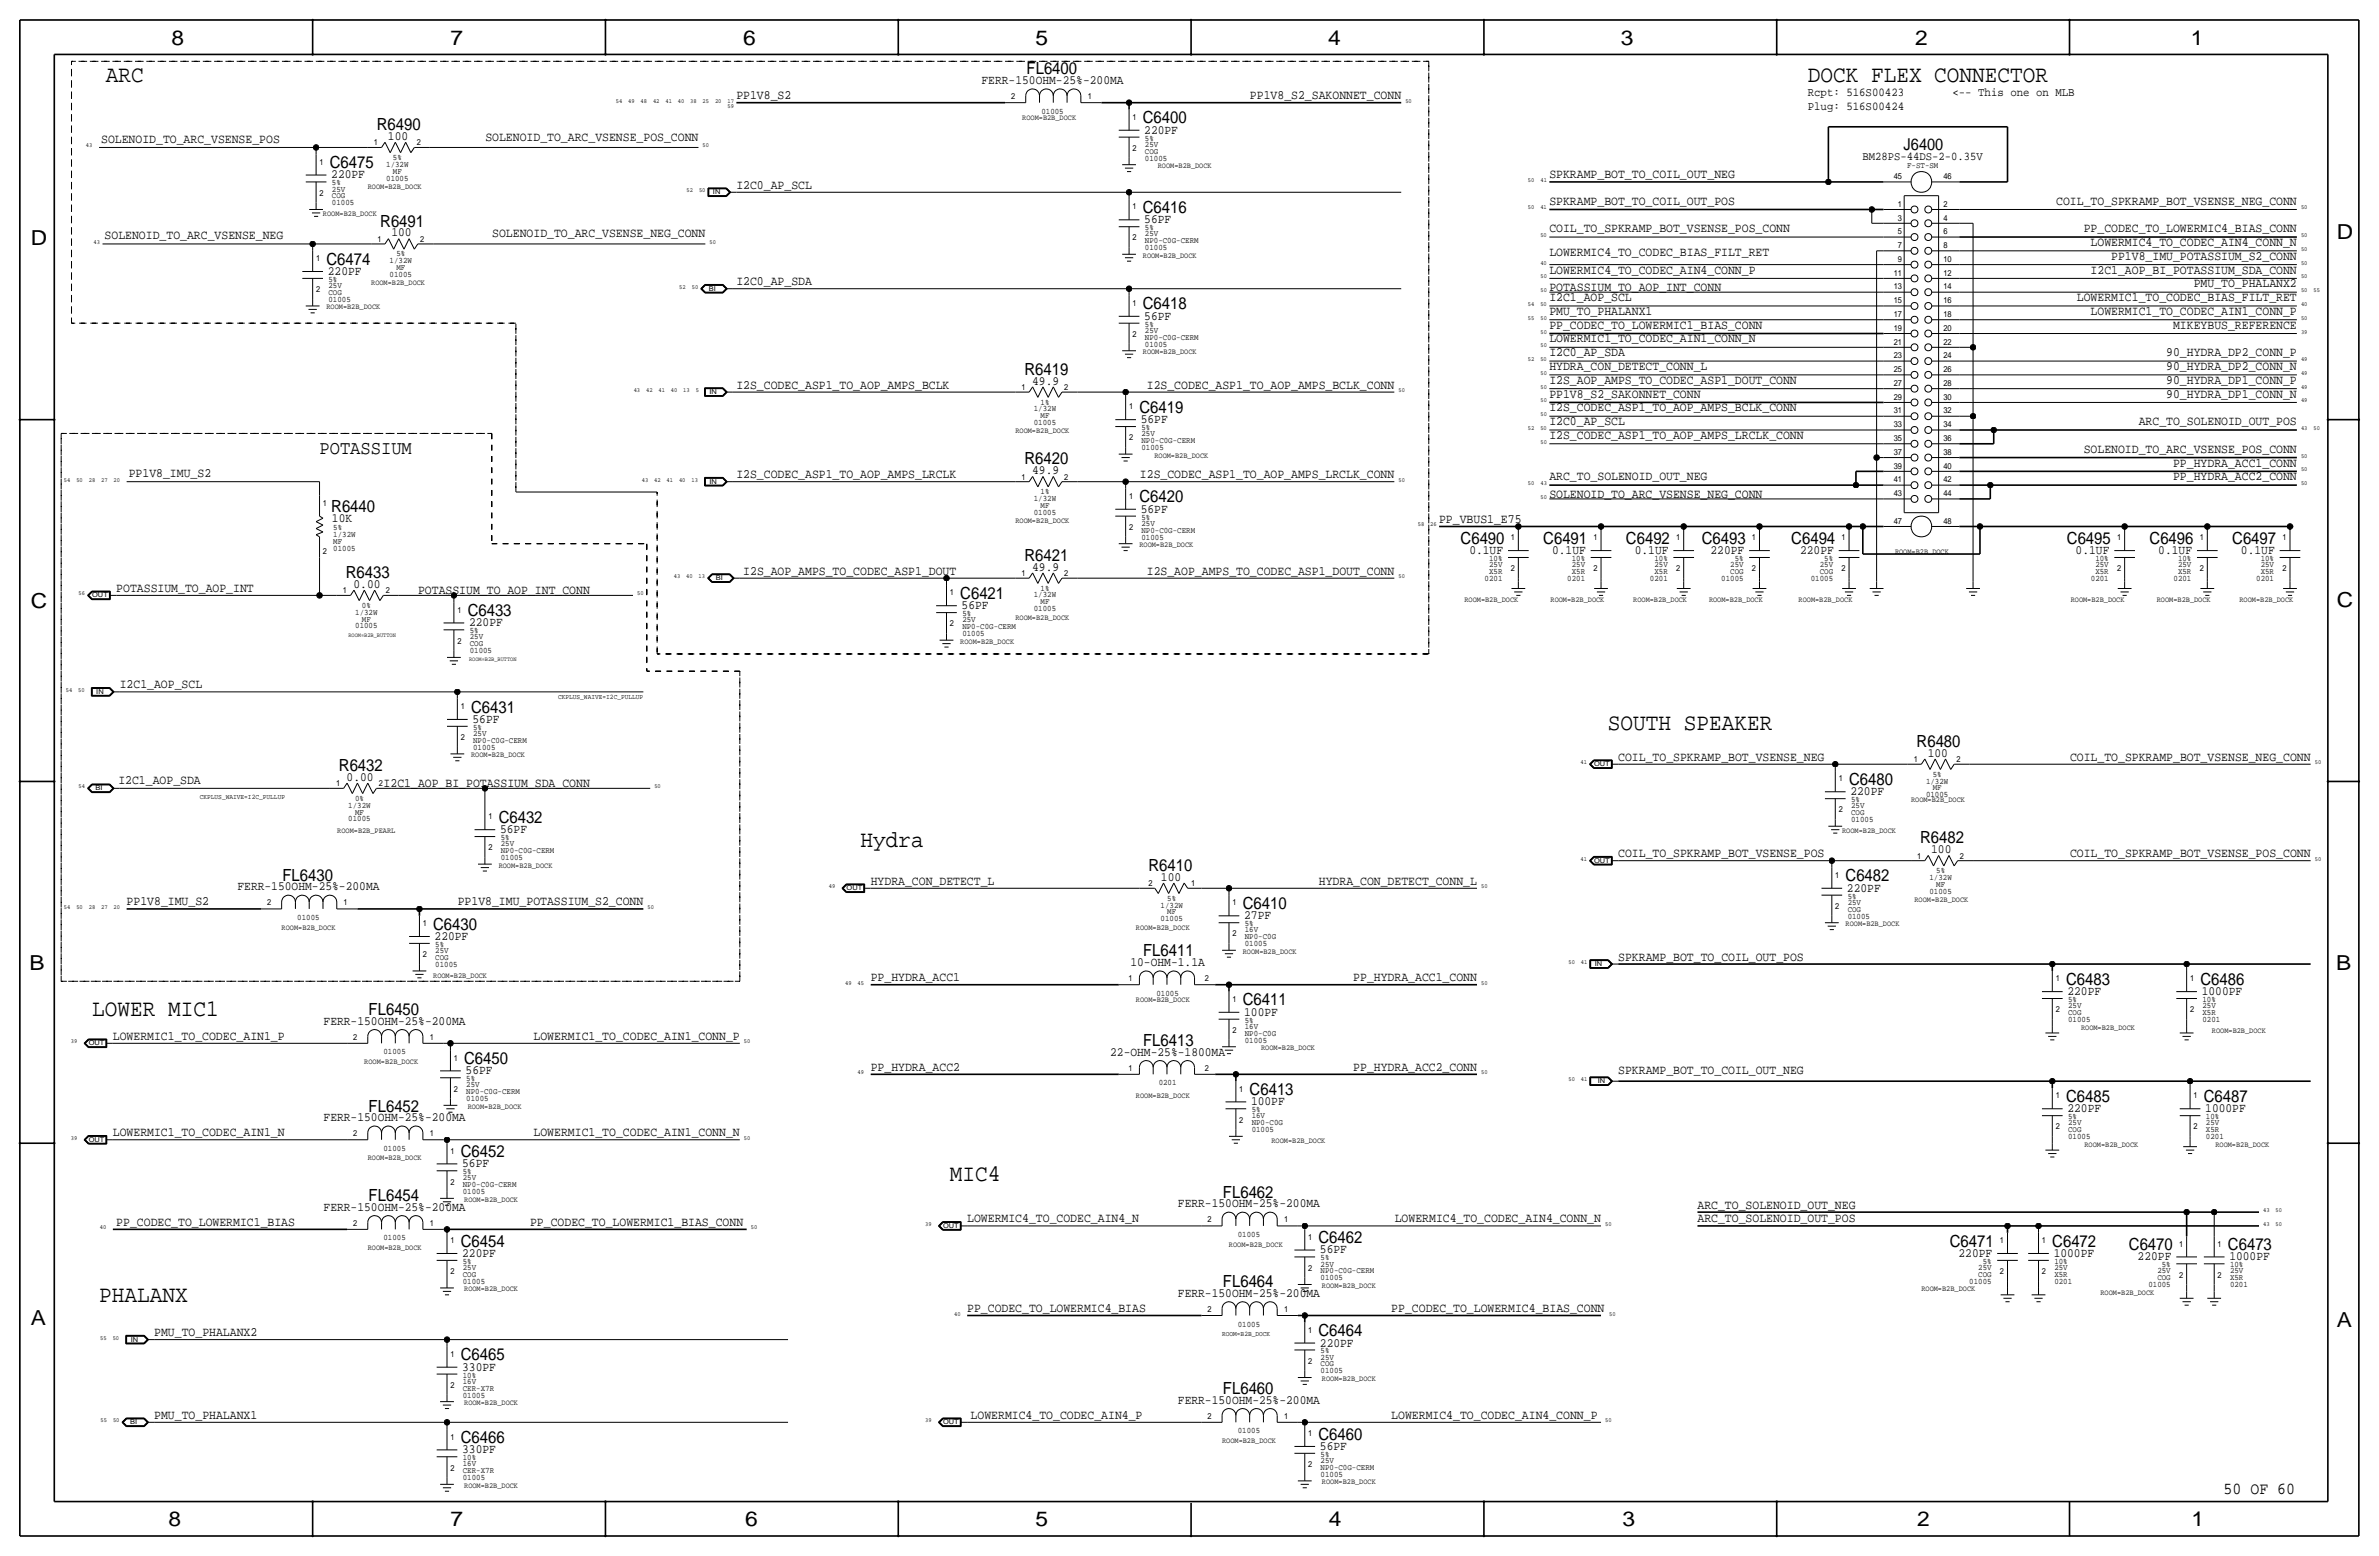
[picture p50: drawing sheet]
<svg xmlns="http://www.w3.org/2000/svg" width="877mm" height="574mm" viewBox="0 0 877 574" stroke-linecap="round" stroke-linejoin="round" font-family="sans-serif">
<defs><g id="words">
<g font-size="8.7">
<text x="39.1" y="30.2">ARC</text>
<text x="666.5" y="30.2">DOCK FLEX CONNECTOR</text>
<text x="592.8" y="269">SOUTH SPEAKER</text>
<text x="317.2" y="312.2">Hydra</text>
<text x="34" y="374.4">LOWER MIC1</text>
<text x="350.2" y="435.4">MIC4</text>
<text x="36.5" y="479.8">PHALANX</text>
</g>
<g font-size="7.6">
<text x="63.2" y="16.5">8</text>
<text x="166.1" y="16.5">7</text>
<text x="274" y="16.5">6</text>
<text x="381.7" y="16.5">5</text>
<text x="489.7" y="16.5">4</text>
<text x="597.6" y="16.5">3</text>
<text x="706.1" y="16.5">2</text>
<text x="807.7" y="16.5">1</text>
<text x="861.5" y="88.1">D</text>
<text x="11.4" y="90.4">D</text>
<text x="11.4" y="224.3">C</text>
<text x="861.5" y="223.8">C</text>
<text x="10.8" y="357.6">B</text>
<text x="861.3" y="357.4">B</text>
<text x="11.3" y="488.4">A</text>
<text x="861.5" y="489.2">A</text>
<text x="62.2" y="562.6">8</text>
<text x="166" y="562.6">7</text>
<text x="274.8" y="562.6">6</text>
<text x="381.7" y="562.6">5</text>
<text x="489.9" y="562.6">4</text>
<text x="598.1" y="562.6">3</text>
<text x="706.8" y="562.6">2</text>
<text x="807.9" y="562.6">1</text>
</g>
<text font-size="7.1" x="117.8" y="167.4">POTASSIUM</text>
<g font-size="6.2">
<text x="378.5" y="27.4">FL6400</text>
<text x="421.3" y="45.5">C6400</text>
<text x="138.9" y="48">R6490</text>
<text x="121.6" y="62">C6475</text>
<text x="140.2" y="83.6">R6491</text>
<text x="421.3" y="78.5">C6416</text>
<text x="120.3" y="97.5">C6474</text>
<text x="421.3" y="114">C6418</text>
<text x="377.7" y="138.2">R6419</text>
<text x="420.1" y="152.1">C6419</text>
<text x="377.7" y="171.2">R6420</text>
<text x="420.1" y="185.2">C6420</text>
<text x="122.1" y="188.7">R6440</text>
<text x="538.5" y="200.4">C6490</text>
<text x="569" y="200.4">C6491</text>
<text x="599.4" y="200.4">C6492</text>
<text x="627.4" y="200.4">C6493</text>
<text x="660.4" y="200.4">C6494</text>
<text x="762" y="200.4">C6495</text>
<text x="792.5" y="200.4">C6496</text>
<text x="823" y="200.4">C6497</text>
<text x="377.7" y="206.8">R6421</text>
<text x="127.5" y="213.1">R6433</text>
<text x="354" y="220.7">C6421</text>
<text x="172.4" y="227.1">C6433</text>
<text x="173.7" y="262.6">C6431</text>
<text x="706.6" y="275.3">R6480</text>
<text x="124.9" y="284.2">R6432</text>
<text x="681.7" y="289.3">C6480</text>
<text x="183.8" y="303.3">C6432</text>
<text x="707.9" y="310.9">R6482</text>
<text x="423.4" y="321.1">R6410</text>
<text x="104.2" y="324.6">FL6430</text>
<text x="680.4" y="324.9">C6482</text>
<text x="458.2" y="335">C6410</text>
<text x="159.7" y="342.6">C6430</text>
<text x="421.4" y="352.6">FL6411</text>
<text x="761.7" y="363">C6483</text>
<text x="811.2" y="363">C6486</text>
<text x="458.2" y="370.6">C6411</text>
<text x="135.9" y="374.1">FL6450</text>
<text x="421.4" y="385.6">FL6413</text>
<text x="171.1" y="392.2">C6450</text>
<text x="460.7" y="403.6">C6413</text>
<text x="761.7" y="406.1">C6485</text>
<text x="812.5" y="406.1">C6487</text>
<text x="135.9" y="409.7">FL6452</text>
<text x="169.9" y="426.5">C6452</text>
<text x="135.9" y="442.7">FL6454</text>
<text x="450.9" y="441.5">FL6462</text>
<text x="169.9" y="459.5">C6454</text>
<text x="486.1" y="458.2">C6462</text>
<text x="718.8" y="459.5">C6471</text>
<text x="756.6" y="459.5">C6472</text>
<text x="784.9" y="460.8">C6470</text>
<text x="821.4" y="460.8">C6473</text>
<text x="450.9" y="474.5">FL6464</text>
<text x="486.1" y="492.5">C6464</text>
<text x="169.9" y="501.4">C6465</text>
<text x="450.9" y="513.8">FL6460</text>
<text x="169.9" y="531.9">C6466</text>
<text x="486.1" y="530.6">C6460</text>
<text x="819.8" y="550.8">50 OF 60</text>
</g>
<text font-size="6" x="701.8" y="55.4">J6400</text>
<g font-size="4.7">
<text x="361.9" y="31">FERR-150OHM-25%-200MA</text>
<text x="271.5" y="36.6">PP1V8_S2</text>
<text x="460.8" y="36.6">PP1V8_S2_SAKONNET_CONN</text>
<text x="37.3" y="52.6">SOLENOID_TO_ARC_VSENSE_POS</text>
<text x="143" y="51.6">100</text>
<text x="178.9" y="51.8">SOLENOID_TO_ARC_VSENSE_POS_CONN</text>
<text x="421.8" y="49.3">220PF</text>
<text x="122.1" y="65.8">220PF</text>
<text x="571.2" y="65.8">SPKRAMP_BOT_TO_COIL_OUT_NEG</text>
<text x="271.5" y="69.6">I2C0_AP_SCL</text>
<text x="571.2" y="75.4">SPKRAMP_BOT_TO_COIL_OUT_POS</text>
<text x="758.1" y="75.4">COIL_TO_SPKRAMP_BOT_VSENSE_NEG_CONN</text>
<text x="421.8" y="82.3">56PF</text>
<text x="38.6" y="88.1">SOLENOID_TO_ARC_VSENSE_NEG</text>
<text x="144.3" y="87.1">100</text>
<text x="181.5" y="87.4">SOLENOID_TO_ARC_VSENSE_NEG_CONN</text>
<text x="571.2" y="85.6">COIL_TO_SPKRAMP_BOT_VSENSE_POS_CONN</text>
<text x="768.2" y="85.6">PP_CODEC_TO_LOWERMIC4_BIAS_CONN</text>
<text x="571.2" y="94.5">LOWERMIC4_TO_CODEC_BIAS_FILT_RET</text>
<text x="770.7" y="90.7">LOWERMIC4_TO_CODEC_AIN4_CONN_N</text>
<text x="778.3" y="95.7">PP1V8_IMU_POTASSIUM_S2_CONN</text>
<text x="120.9" y="101.3">220PF</text>
<text x="571.2" y="100.8">LOWERMIC4_TO_CODEC_AIN4_CONN_P</text>
<text x="770.7" y="100.8">I2C1_AOP_BI_POTASSIUM_SDA_CONN</text>
<text x="271.5" y="105.2">I2C0_AP_SDA</text>
<text x="571.2" y="107.2">POTASSIUM_TO_AOP_INT_CONN</text>
<text x="808.8" y="105.9">PMU_TO_PHALANX2</text>
<text x="571.2" y="111">I2C1_AOP_SCL</text>
<text x="765.7" y="111">LOWERMIC1_TO_CODEC_BIAS_FILT_RET</text>
<text x="421.8" y="117.9">56PF</text>
<text x="571.2" y="116.1">PMU_TO_PHALANX1</text>
<text x="770.7" y="116.1">LOWERMIC1_TO_CODEC_AIN1_CONN_P</text>
<text x="571.2" y="121.1">PP_CODEC_TO_LOWERMIC1_BIAS_CONN</text>
<text x="801.2" y="121.2">MIKEYBUS_REFERENCE</text>
<text x="571.2" y="126.2">LOWERMIC1_TO_CODEC_AIN1_CONN_N</text>
<text x="571.2" y="131.3">I2C0_AP_SDA</text>
<text x="798.6" y="131.3">90_HYDRA_DP2_CONN_P</text>
<text x="571.2" y="136.4">HYDRA_CON_DETECT_CONN_L</text>
<text x="798.6" y="136.4">90_HYDRA_DP2_CONN_N</text>
<text x="271.5" y="143.2">I2S_CODEC_ASP1_TO_AOP_AMPS_BCLK</text>
<text x="380.5" y="141.7">49.9</text>
<text x="422.8" y="143.2">I2S_CODEC_ASP1_TO_AOP_AMPS_BCLK_CONN</text>
<text x="571.2" y="141.5">I2S_AOP_AMPS_TO_CODEC_ASP1_DOUT_CONN</text>
<text x="798.6" y="141.5">90_HYDRA_DP1_CONN_P</text>
<text x="571.2" y="146.5">PP1V8_S2_SAKONNET_CONN</text>
<text x="798.6" y="146.5">90_HYDRA_DP1_CONN_N</text>
<text x="420.6" y="156">56PF</text>
<text x="571.2" y="151.6">I2S_CODEC_ASP1_TO_AOP_AMPS_BCLK_CONN</text>
<text x="571.2" y="161.8">I2S_CODEC_ASP1_TO_AOP_AMPS_LRCLK_CONN</text>
<text x="571.2" y="156.7">I2C0_AP_SCL</text>
<text x="788.5" y="156.7">ARC_TO_SOLENOID_OUT_POS</text>
<text x="768.2" y="166.9">SOLENOID_TO_ARC_VSENSE_POS_CONN</text>
<text x="801.2" y="172">PP_HYDRA_ACC1_CONN</text>
<text x="47.5" y="175.8">PP1V8_IMU_S2</text>
<text x="271.5" y="176.3">I2S_CODEC_ASP1_TO_AOP_AMPS_LRCLK</text>
<text x="380.5" y="174.8">49.9</text>
<text x="420.3" y="176.3">I2S_CODEC_ASP1_TO_AOP_AMPS_LRCLK_CONN</text>
<text x="571.2" y="177">ARC_TO_SOLENOID_OUT_NEG</text>
<text x="801.2" y="177">PP_HYDRA_ACC2_CONN</text>
<text x="571.2" y="183.4">SOLENOID_TO_ARC_VSENSE_NEG_CONN</text>
<text x="420.6" y="189">56PF</text>
<text x="122.4" y="192.5">10K</text>
<text x="530.6" y="192.8">PP_VBUS1_E75</text>
<text x="541.7" y="204.2">0.1UF</text>
<text x="572.2" y="204.2">0.1UF</text>
<text x="602.7" y="204.2">0.1UF</text>
<text x="630.6" y="204.2">220PF</text>
<text x="663.6" y="204.2">220PF</text>
<text x="765.2" y="204.2">0.1UF</text>
<text x="795.7" y="204.2">0.1UF</text>
<text x="826.2" y="204.2">0.1UF</text>
<text x="274" y="211.8">I2S_AOP_AMPS_TO_CODEC_ASP1_DOUT</text>
<text x="380.5" y="210.3">49.9</text>
<text x="422.8" y="211.8">I2S_AOP_AMPS_TO_CODEC_ASP1_DOUT_CONN</text>
<text x="42.9" y="218.2">POTASSIUM_TO_AOP_INT</text>
<text x="130.3" y="216.7">0.00</text>
<text x="154.1" y="218.9">POTASSIUM_TO_AOP_INT_CONN</text>
<text x="354.5" y="224.5">56PF</text>
<text x="172.9" y="230.9">220PF</text>
<text x="44.1" y="253.7">I2C1_AOP_SCL</text>
<text x="174.2" y="266.4">56PF</text>
<text x="596.6" y="280.4">COIL_TO_SPKRAMP_BOT_VSENSE_NEG</text>
<text x="710.7" y="278.9">100</text>
<text x="763.1" y="280.4">COIL_TO_SPKRAMP_BOT_VSENSE_NEG_CONN</text>
<text x="127.8" y="287.8">0.00</text>
<text x="43.6" y="288.8">I2C1_AOP_SDA</text>
<text x="141.4" y="290.1">I2C1_AOP_BI_POTASSIUM_SDA_CONN</text>
<text x="682.2" y="293.1">220PF</text>
<text x="184.4" y="307.1">56PF</text>
<text x="596.6" y="316">COIL_TO_SPKRAMP_BOT_VSENSE_POS</text>
<text x="712" y="314.5">100</text>
<text x="763.1" y="316">COIL_TO_SPKRAMP_BOT_VSENSE_POS_CONN</text>
<text x="87.5" y="328.2">FERR-150OHM-25%-200MA</text>
<text x="321" y="326.1">HYDRA_CON_DETECT_L</text>
<text x="428" y="324.6">100</text>
<text x="486.2" y="326.1">HYDRA_CON_DETECT_CONN_L</text>
<text x="680.9" y="328.7">220PF</text>
<text x="46.7" y="333.7">PP1V8_IMU_S2</text>
<text x="168.8" y="333.7">PP1V8_IMU_POTASSIUM_S2_CONN</text>
<text x="458.7" y="338.8">27PF</text>
<text x="160.2" y="346.5">220PF</text>
<text x="416.8" y="356.1">10-OHM-1.1A</text>
<text x="596.6" y="354.1">SPKRAMP_BOT_TO_COIL_OUT_POS</text>
<text x="321" y="361.7">PP_HYDRA_ACC1</text>
<text x="498.9" y="361.7">PP_HYDRA_ACC1_CONN</text>
<text x="762.2" y="366.8">220PF</text>
<text x="811.7" y="366.8">1000PF</text>
<text x="119.3" y="377.7">FERR-150OHM-25%-200MA</text>
<text x="458.7" y="374.4">100PF</text>
<text x="41.6" y="383.3">LOWERMIC1_TO_CODEC_AIN1_P</text>
<text x="196.7" y="383.3">LOWERMIC1_TO_CODEC_AIN1_CONN_P</text>
<text x="409.3" y="389.1">22-OHM-25%-1800MA</text>
<text x="171.7" y="396">56PF</text>
<text x="321" y="394.7">PP_HYDRA_ACC2</text>
<text x="498.9" y="394.7">PP_HYDRA_ACC2_CONN</text>
<text x="596.6" y="396">SPKRAMP_BOT_TO_COIL_OUT_NEG</text>
<text x="461.2" y="407.4">100PF</text>
<text x="119.3" y="413.3">FERR-150OHM-25%-200MA</text>
<text x="762.2" y="410">220PF</text>
<text x="813" y="410">1000PF</text>
<text x="41.6" y="418.8">LOWERMIC1_TO_CODEC_AIN1_N</text>
<text x="196.7" y="418.8">LOWERMIC1_TO_CODEC_AIN1_CONN_N</text>
<text x="170.4" y="430.3">56PF</text>
<text x="119.3" y="446.3">FERR-150OHM-25%-200MA</text>
<text x="434.3" y="445">FERR-150OHM-25%-200MA</text>
<text x="625.8" y="445.5">ARC_TO_SOLENOID_OUT_NEG</text>
<text x="42.9" y="451.9">PP_CODEC_TO_LOWERMIC1_BIAS</text>
<text x="195.4" y="451.9">PP_CODEC_TO_LOWERMIC1_BIAS_CONN</text>
<text x="356.6" y="450.6">LOWERMIC4_TO_CODEC_AIN4_N</text>
<text x="514.2" y="450.6">LOWERMIC4_TO_CODEC_AIN4_CONN_N</text>
<text x="625.8" y="450.6">ARC_TO_SOLENOID_OUT_POS</text>
<text x="170.4" y="463.3">220PF</text>
<text x="486.6" y="462">56PF</text>
<text x="722" y="463.3">220PF</text>
<text x="757.1" y="463.3">1000PF</text>
<text x="788.1" y="464.6">220PF</text>
<text x="821.9" y="464.6">1000PF</text>
<text x="434.3" y="478">FERR-150OHM-25%-200MA</text>
<text x="356.6" y="483.6">PP_CODEC_TO_LOWERMIC4_BIAS</text>
<text x="512.9" y="483.6">PP_CODEC_TO_LOWERMIC4_BIAS_CONN</text>
<text x="56.9" y="492.5">PMU_TO_PHALANX2</text>
<text x="486.6" y="496.3">220PF</text>
<text x="170.4" y="505.2">330PF</text>
<text x="434.3" y="517.4">FERR-150OHM-25%-200MA</text>
<text x="56.9" y="523">PMU_TO_PHALANX1</text>
<text x="357.8" y="523">LOWERMIC4_TO_CODEC_AIN4_P</text>
<text x="512.9" y="523">LOWERMIC4_TO_CODEC_AIN4_CONN_P</text>
<text x="170.4" y="535.7">330PF</text>
<text x="486.6" y="534.4">56PF</text>
</g>
<g font-size="4.4">
<text x="666.4" y="35.3">Rcpt: 516S00423</text>
<text x="719.8" y="35.3">&lt;-- This one on MLB</text>
<text x="666.4" y="40.4">Plug: 516S00424</text>
<text x="686.7" y="58.9">BM28PS-44DS-2-0.35V</text>
</g>
<g font-size="3.1">
<text x="372.8" y="36.6">2</text>
<text x="383.9" y="41.9">01005</text>
<text x="401" y="36.6">1</text>
<text x="417.5" y="44.2">1</text>
<text x="137.9" y="53.6">1</text>
<text x="153.6" y="53.6">2</text>
<text x="422.1" y="51.8">5%</text>
<text x="144.9" y="58.9">5%</text>
<text x="417.5" y="55.6">2</text>
<text x="422.1" y="54.1">25V</text>
<text x="422.1" y="56.6">COG</text>
<text x="422.1" y="59.2">01005</text>
<text x="117.8" y="60.7">1</text>
<text x="142.4" y="61.5">1/32W</text>
<text x="144.9" y="64">MF</text>
<text x="703.1" y="62">F-ST-SM</text>
<text x="122.4" y="68.3">5%</text>
<text x="122.4" y="70.6">25V</text>
<text x="142.4" y="66.5">01005</text>
<text x="698.2" y="66">45</text>
<text x="716.5" y="66">46</text>
<text x="117.8" y="72.1">2</text>
<text x="122.4" y="73.2">COG</text>
<text x="122.4" y="75.7">01005</text>
<text x="417.5" y="77.2">1</text>
<text x="699.7" y="76.2">1</text>
<text x="716.5" y="76.2">2</text>
<text x="699.7" y="81.3">3</text>
<text x="716.5" y="81.3">4</text>
<text x="139.1" y="89.2">1</text>
<text x="154.9" y="89.2">2</text>
<text x="417.5" y="88.6">2</text>
<text x="422.1" y="84.8">5%</text>
<text x="422.1" y="89.7">NP0-C0G-CERM</text>
<text x="422.1" y="87.1">25V</text>
<text x="699.7" y="86.4">5</text>
<text x="716.5" y="86.4">6</text>
<text x="146.1" y="94.5">5%</text>
<text x="422.1" y="92.2">01005</text>
<text x="699.7" y="91.4">7</text>
<text x="716.5" y="91.4">8</text>
<text x="116.5" y="96.3">1</text>
<text x="143.7" y="97">1/32W</text>
<text x="146.1" y="99.6">MF</text>
<text x="698.2" y="101.6">11</text>
<text x="699.7" y="96.5">9</text>
<text x="716.5" y="101.6">12</text>
<text x="716.5" y="96.5">10</text>
<text x="116.5" y="107.7">2</text>
<text x="121.1" y="103.9">5%</text>
<text x="121.1" y="106.2">25V</text>
<text x="143.7" y="102.1">01005</text>
<text x="698.2" y="106.7">13</text>
<text x="716.5" y="106.7">14</text>
<text x="121.1" y="108.7">COG</text>
<text x="121.1" y="111.3">01005</text>
<text x="417.5" y="112.8">1</text>
<text x="698.2" y="111.8">15</text>
<text x="716.5" y="111.8">16</text>
<text x="698.2" y="116.8">17</text>
<text x="716.5" y="116.8">18</text>
<text x="417.5" y="124.2">2</text>
<text x="422.1" y="120.4">5%</text>
<text x="422.1" y="122.7">25V</text>
<text x="422.1" y="125.2">NP0-C0G-CERM</text>
<text x="698.2" y="121.9">19</text>
<text x="716.5" y="121.9">20</text>
<text x="422.1" y="127.8">01005</text>
<text x="698.2" y="127">21</text>
<text x="716.5" y="127">22</text>
<text x="698.2" y="137.2">25</text>
<text x="698.2" y="132.1">23</text>
<text x="716.5" y="137.2">26</text>
<text x="716.5" y="132.1">24</text>
<text x="376.6" y="143.8">1</text>
<text x="392.4" y="143.8">2</text>
<text x="698.2" y="142.2">27</text>
<text x="716.5" y="142.2">28</text>
<text x="383.6" y="149.1">1%</text>
<text x="698.2" y="147.3">29</text>
<text x="716.5" y="147.3">30</text>
<text x="381.1" y="151.6">1/32W</text>
<text x="383.6" y="154.2">MF</text>
<text x="416.3" y="150.9">1</text>
<text x="698.2" y="152.4">31</text>
<text x="716.5" y="152.4">32</text>
<text x="381.1" y="156.7">01005</text>
<text x="420.8" y="158.5">5%</text>
<text x="420.8" y="160.8">25V</text>
<text x="698.2" y="157.5">33</text>
<text x="716.5" y="157.5">34</text>
<text x="416.3" y="162.3">2</text>
<text x="420.8" y="163.3">NP0-C0G-CERM</text>
<text x="420.8" y="165.9">01005</text>
<text x="698.2" y="167.6">37</text>
<text x="698.2" y="162.6">35</text>
<text x="716.5" y="167.6">38</text>
<text x="716.5" y="162.6">36</text>
<text x="698.2" y="172.7">39</text>
<text x="716.5" y="172.7">40</text>
<text x="376.6" y="176.8">1</text>
<text x="392.4" y="176.8">2</text>
<text x="698.2" y="177.8">41</text>
<text x="716.5" y="177.8">42</text>
<text x="381.1" y="184.7">1/32W</text>
<text x="383.6" y="182.1">1%</text>
<text x="416.3" y="183.9">1</text>
<text x="698.2" y="182.9">43</text>
<text x="716.5" y="182.9">44</text>
<text x="119.1" y="186.4">1</text>
<text x="381.1" y="189.7">01005</text>
<text x="383.6" y="187.2">MF</text>
<text x="420.8" y="191.5">5%</text>
<text x="122.9" y="195.3">5%</text>
<text x="122.9" y="197.9">1/32W</text>
<text x="416.3" y="195.3">2</text>
<text x="420.8" y="193.8">25V</text>
<text x="420.8" y="196.3">NP0-C0G-CERM</text>
<text x="698.2" y="193">47</text>
<text x="716.5" y="193">48</text>
<text x="122.9" y="202.9">01005</text>
<text x="122.9" y="200.4">MF</text>
<text x="420.8" y="198.9">01005</text>
<text x="557" y="199.1">1</text>
<text x="587.4" y="199.1">1</text>
<text x="617.9" y="199.1">1</text>
<text x="645.9" y="199.1">1</text>
<text x="678.9" y="199.1">1</text>
<text x="780.5" y="199.1">1</text>
<text x="811" y="199.1">1</text>
<text x="841.4" y="199.1">1</text>
<text x="119.1" y="204.2">2</text>
<text x="549" y="209">25V</text>
<text x="549" y="206.8">10%</text>
<text x="579.5" y="206.8">10%</text>
<text x="579.5" y="209">25V</text>
<text x="609.9" y="209">25V</text>
<text x="609.9" y="206.8">10%</text>
<text x="637.9" y="209">25V</text>
<text x="639.5" y="206.8">5%</text>
<text x="670.9" y="209">25V</text>
<text x="672.5" y="206.8">5%</text>
<text x="772.5" y="206.8">10%</text>
<text x="772.5" y="209">25V</text>
<text x="803" y="209">25V</text>
<text x="803" y="206.8">10%</text>
<text x="833.5" y="206.8">10%</text>
<text x="833.5" y="209">25V</text>
<text x="376.6" y="212.3">1</text>
<text x="392.4" y="212.3">2</text>
<text x="547.3" y="214.1">0201</text>
<text x="549" y="211.6">X5R</text>
<text x="557" y="210.6">2</text>
<text x="577.8" y="214.1">0201</text>
<text x="579.5" y="211.6">X5R</text>
<text x="587.4" y="210.6">2</text>
<text x="608.3" y="214.1">0201</text>
<text x="609.9" y="211.6">X5R</text>
<text x="617.9" y="210.6">2</text>
<text x="634.6" y="214.1">01005</text>
<text x="637.9" y="211.6">COG</text>
<text x="645.9" y="210.6">2</text>
<text x="667.6" y="214.1">01005</text>
<text x="670.9" y="211.6">COG</text>
<text x="678.9" y="210.6">2</text>
<text x="770.8" y="214.1">0201</text>
<text x="772.5" y="211.6">X5R</text>
<text x="780.5" y="210.6">2</text>
<text x="801.3" y="214.1">0201</text>
<text x="803" y="211.6">X5R</text>
<text x="811" y="210.6">2</text>
<text x="831.8" y="214.1">0201</text>
<text x="833.5" y="211.6">X5R</text>
<text x="841.4" y="210.6">2</text>
<text x="126.4" y="218.7">1</text>
<text x="142.2" y="218.7">2</text>
<text x="350.2" y="219.5">1</text>
<text x="381.1" y="220.2">1/32W</text>
<text x="383.6" y="217.7">1%</text>
<text x="131" y="226.6">1/32W</text>
<text x="133.4" y="224">0%</text>
<text x="168.6" y="225.8">1</text>
<text x="354.8" y="227.1">5%</text>
<text x="381.1" y="225.3">01005</text>
<text x="383.6" y="222.8">MF</text>
<text x="131" y="231.6">01005</text>
<text x="133.4" y="229.1">MF</text>
<text x="173.2" y="233.4">5%</text>
<text x="350.2" y="230.9">2</text>
<text x="354.8" y="231.9">NP0-C0G-CERM</text>
<text x="354.8" y="229.4">25V</text>
<text x="168.6" y="237.2">2</text>
<text x="173.2" y="235.7">25V</text>
<text x="173.2" y="238.3">COG</text>
<text x="354.8" y="234.4">01005</text>
<text x="173.2" y="240.8">01005</text>
<text x="169.9" y="261.4">1</text>
<text x="174.4" y="269">5%</text>
<text x="169.9" y="272.8">2</text>
<text x="174.4" y="273.8">NP0-C0G-CERM</text>
<text x="174.4" y="271.3">25V</text>
<text x="174.4" y="276.4">01005</text>
<text x="705.6" y="280.9">1</text>
<text x="721.3" y="280.9">2</text>
<text x="712.5" y="286.3">5%</text>
<text x="123.9" y="289.8">1</text>
<text x="139.6" y="289.8">2</text>
<text x="677.9" y="288">1</text>
<text x="710.1" y="293.9">01005</text>
<text x="710.1" y="288.8">1/32W</text>
<text x="712.5" y="291.3">MF</text>
<text x="128.4" y="297.7">1/32W</text>
<text x="130.9" y="295.1">0%</text>
<text x="677.9" y="299.5">2</text>
<text x="682.4" y="295.7">5%</text>
<text x="682.4" y="297.9">25V</text>
<text x="128.4" y="302.8">01005</text>
<text x="130.9" y="300.2">MF</text>
<text x="180" y="302">1</text>
<text x="682.4" y="300.5">COG</text>
<text x="682.4" y="303">01005</text>
<text x="184.6" y="309.6">5%</text>
<text x="184.6" y="311.9">25V</text>
<text x="180" y="313.4">2</text>
<text x="184.6" y="317">01005</text>
<text x="184.6" y="314.5">NP0-C0G-CERM</text>
<text x="706.8" y="316.5">1</text>
<text x="722.6" y="316.5">2</text>
<text x="676.6" y="323.6">1</text>
<text x="713.8" y="321.8">5%</text>
<text x="423.4" y="326.6">2</text>
<text x="439.1" y="326.6">1</text>
<text x="711.3" y="324.4">1/32W</text>
<text x="711.3" y="329.4">01005</text>
<text x="713.8" y="326.9">MF</text>
<text x="98.5" y="333.8">2</text>
<text x="126.7" y="333.8">1</text>
<text x="427.9" y="334.5">1/32W</text>
<text x="430.4" y="332">5%</text>
<text x="454.4" y="333.8">1</text>
<text x="676.6" y="335">2</text>
<text x="681.2" y="331.2">5%</text>
<text x="681.2" y="333.5">25V</text>
<text x="109.6" y="339.1">01005</text>
<text x="155.9" y="341.4">1</text>
<text x="427.9" y="339.6">01005</text>
<text x="430.4" y="337.1">MF</text>
<text x="458.9" y="341.4">5%</text>
<text x="681.2" y="336">COG</text>
<text x="681.2" y="338.6">01005</text>
<text x="454.4" y="345.2">2</text>
<text x="458.9" y="343.7">16V</text>
<text x="458.9" y="346.2">NP0-C0G</text>
<text x="155.9" y="352.8">2</text>
<text x="160.5" y="353.8">COG</text>
<text x="160.5" y="351.3">25V</text>
<text x="160.5" y="349">5%</text>
<text x="458.9" y="348.7">01005</text>
<text x="160.5" y="356.4">01005</text>
<text x="416" y="361.7">1</text>
<text x="444.2" y="361.7">2</text>
<text x="757.9" y="361.7">1</text>
<text x="807.4" y="361.7">1</text>
<text x="426.4" y="367">01005</text>
<text x="454.4" y="369.3">1</text>
<text x="762.5" y="369.3">5%</text>
<text x="762.5" y="371.6">25V</text>
<text x="812" y="369.3">10%</text>
<text x="812" y="371.6">25V</text>
<text x="458.9" y="376.9">5%</text>
<text x="757.9" y="373.1">2</text>
<text x="762.5" y="376.7">01005</text>
<text x="762.5" y="374.1">COG</text>
<text x="807.4" y="373.1">2</text>
<text x="812" y="374.1">X5R</text>
<text x="812" y="376.7">0201</text>
<text x="130.2" y="383.3">2</text>
<text x="158.4" y="383.3">1</text>
<text x="454.4" y="380.7">2</text>
<text x="458.9" y="379.2">16V</text>
<text x="458.9" y="381.8">NP0-C0G</text>
<text x="141.4" y="388.6">01005</text>
<text x="458.9" y="384.3">01005</text>
<text x="167.3" y="390.9">1</text>
<text x="416" y="394.7">1</text>
<text x="444.2" y="394.7">2</text>
<text x="171.9" y="400.8">25V</text>
<text x="171.9" y="398.5">5%</text>
<text x="427.2" y="400.1">0201</text>
<text x="167.3" y="402.3">2</text>
<text x="171.9" y="403.4">NP0-C0G-CERM</text>
<text x="171.9" y="405.9">01005</text>
<text x="456.9" y="402.3">1</text>
<text x="757.9" y="404.9">1</text>
<text x="808.7" y="404.9">1</text>
<text x="456.9" y="413.8">2</text>
<text x="461.5" y="412.2">16V</text>
<text x="461.5" y="410">5%</text>
<text x="762.5" y="412.5">5%</text>
<text x="813.3" y="412.5">10%</text>
<text x="130.2" y="418.8">2</text>
<text x="158.4" y="418.8">1</text>
<text x="461.5" y="417.3">01005</text>
<text x="461.5" y="414.8">NP0-C0G</text>
<text x="757.9" y="416.3">2</text>
<text x="762.5" y="414.8">25V</text>
<text x="762.5" y="417.3">COG</text>
<text x="762.5" y="419.9">01005</text>
<text x="808.7" y="416.3">2</text>
<text x="813.3" y="414.8">25V</text>
<text x="813.3" y="417.3">X5R</text>
<text x="813.3" y="419.9">0201</text>
<text x="141.4" y="424.2">01005</text>
<text x="166.1" y="425.2">1</text>
<text x="166.1" y="436.6">2</text>
<text x="170.6" y="432.8">5%</text>
<text x="170.6" y="435.1">25V</text>
<text x="170.6" y="437.6">NP0-C0G-CERM</text>
<text x="170.6" y="440.2">01005</text>
<text x="130.2" y="451.9">2</text>
<text x="158.4" y="451.9">1</text>
<text x="445.2" y="450.6">2</text>
<text x="456.3" y="455.9">01005</text>
<text x="473.4" y="450.6">1</text>
<text x="141.4" y="457.2">01005</text>
<text x="166.1" y="458.2">1</text>
<text x="482.3" y="456.9">1</text>
<text x="737.3" y="458.2">1</text>
<text x="752.8" y="458.2">1</text>
<text x="803.3" y="459.5">1</text>
<text x="817.6" y="459.5">1</text>
<text x="170.6" y="465.8">5%</text>
<text x="486.9" y="464.6">5%</text>
<text x="486.9" y="466.9">25V</text>
<text x="731" y="465.8">5%</text>
<text x="757.4" y="465.8">10%</text>
<text x="797" y="467.1">5%</text>
<text x="822.1" y="467.1">10%</text>
<text x="166.1" y="469.6">2</text>
<text x="170.6" y="473.2">01005</text>
<text x="170.6" y="468.1">25V</text>
<text x="170.6" y="470.7">COG</text>
<text x="482.3" y="468.4">2</text>
<text x="486.9" y="469.4">NP0-C0G-CERM</text>
<text x="486.9" y="471.9">01005</text>
<text x="726" y="473.2">01005</text>
<text x="729.3" y="468.1">25V</text>
<text x="729.3" y="470.7">COG</text>
<text x="737.3" y="469.6">2</text>
<text x="752.8" y="469.6">2</text>
<text x="757.4" y="468.1">25V</text>
<text x="757.4" y="470.7">X5R</text>
<text x="757.4" y="473.2">0201</text>
<text x="795.4" y="471.9">COG</text>
<text x="795.4" y="469.4">25V</text>
<text x="803.3" y="470.9">2</text>
<text x="817.6" y="470.9">2</text>
<text x="822.1" y="471.9">X5R</text>
<text x="822.1" y="469.4">25V</text>
<text x="792.1" y="474.5">01005</text>
<text x="822.1" y="474.5">0201</text>
<text x="445.2" y="483.6">2</text>
<text x="473.4" y="483.6">1</text>
<text x="456.3" y="489">01005</text>
<text x="482.3" y="491.2">1</text>
<text x="166.1" y="500.1">1</text>
<text x="482.3" y="502.7">2</text>
<text x="486.9" y="498.9">5%</text>
<text x="486.9" y="503.7">COG</text>
<text x="486.9" y="501.1">25V</text>
<text x="170.6" y="507.7">10%</text>
<text x="486.9" y="506.2">01005</text>
<text x="166.1" y="511.6">2</text>
<text x="170.6" y="510">16V</text>
<text x="170.6" y="512.6">CER-X7R</text>
<text x="170.6" y="515.1">01005</text>
<text x="445.2" y="523">2</text>
<text x="473.4" y="523">1</text>
<text x="166.1" y="530.6">1</text>
<text x="456.3" y="528.3">01005</text>
<text x="482.3" y="529.3">1</text>
<text x="170.6" y="538.2">10%</text>
<text x="486.9" y="537">5%</text>
<text x="486.9" y="539.2">25V</text>
<text x="166.1" y="542">2</text>
<text x="170.6" y="543.1">CER-X7R</text>
<text x="170.6" y="540.5">16V</text>
<text x="170.6" y="545.6">01005</text>
<text x="482.3" y="540.8">2</text>
<text x="486.9" y="544.3">01005</text>
<text x="486.9" y="541.8">NP0-C0G-CERM</text>
</g>
<g font-size="2.9">
<text x="376.9" y="44.2">ROOM=B2B_DOCK</text>
<text x="426.9" y="62">ROOM=B2B_DOCK</text>
<text x="135.6" y="69.6">ROOM=B2B_DOCK</text>
<text x="119.1" y="79.8">ROOM=B2B_DOCK</text>
<text x="421.3" y="95">ROOM=B2B_DOCK</text>
<text x="136.9" y="105.2">ROOM=B2B_DOCK</text>
<text x="120.3" y="114">ROOM=B2B_DOCK</text>
<text x="421.3" y="130.6">ROOM=B2B_DOCK</text>
<text x="374.3" y="159.8">ROOM=B2B_DOCK</text>
<text x="425.6" y="168.7">ROOM=B2B_DOCK</text>
<text x="374.3" y="192.8">ROOM=B2B_DOCK</text>
<text x="420.1" y="201.7">ROOM=B2B_DOCK</text>
<text x="698.6" y="204.2">ROOM=B2B_DOCK</text>
<text x="539.9" y="222">ROOM=B2B_DOCK</text>
<text x="571.6" y="222">ROOM=B2B_DOCK</text>
<text x="602.1" y="222">ROOM=B2B_DOCK</text>
<text x="630.1" y="222">ROOM=B2B_DOCK</text>
<text x="663.1" y="222">ROOM=B2B_DOCK</text>
<text x="763.4" y="222">ROOM=B2B_DOCK</text>
<text x="795.2" y="222">ROOM=B2B_DOCK</text>
<text x="825.6" y="222">ROOM=B2B_DOCK</text>
<text x="374.3" y="228.3">ROOM=B2B_DOCK</text>
<text x="354" y="237.2">ROOM=B2B_DOCK</text>
<text x="173.7" y="279.1">ROOM=B2B_DOCK</text>
<text x="704.5" y="295.7">ROOM=B2B_DOCK</text>
<text x="124.3" y="307.1">ROOM=B2B_PEARL</text>
<text x="679.1" y="307.1">ROOM=B2B_DOCK</text>
<text x="183.8" y="319.8">ROOM=B2B_DOCK</text>
<text x="705.8" y="332.5">ROOM=B2B_DOCK</text>
<text x="680.4" y="341.4">ROOM=B2B_DOCK</text>
<text x="103.8" y="342.6">ROOM=B2B_DOCK</text>
<text x="418.8" y="342.6">ROOM=B2B_DOCK</text>
<text x="458.2" y="351.5">ROOM=B2B_DOCK</text>
<text x="159.7" y="360.4">ROOM=B2B_DOCK</text>
<text x="418.8" y="369.3">ROOM=B2B_DOCK</text>
<text x="767.2" y="379.5">ROOM=B2B_DOCK</text>
<text x="815.5" y="380.7">ROOM=B2B_DOCK</text>
<text x="465" y="387.1">ROOM=B2B_DOCK</text>
<text x="134.3" y="392.2">ROOM=B2B_DOCK</text>
<text x="418.8" y="404.9">ROOM=B2B_DOCK</text>
<text x="172.4" y="408.7">ROOM=B2B_DOCK</text>
<text x="468.8" y="421.4">ROOM=B2B_DOCK</text>
<text x="768.5" y="422.7">ROOM=B2B_DOCK</text>
<text x="816.7" y="422.7">ROOM=B2B_DOCK</text>
<text x="135.6" y="427.7">ROOM=B2B_DOCK</text>
<text x="171.1" y="443">ROOM=B2B_DOCK</text>
<text x="135.6" y="460.8">ROOM=B2B_DOCK</text>
<text x="453.1" y="459.5">ROOM=B2B_DOCK</text>
<text x="171.1" y="476">ROOM=B2B_DOCK</text>
<text x="487.4" y="474.7">ROOM=B2B_DOCK</text>
<text x="708.4" y="476">ROOM=B2B_DOCK</text>
<text x="774.4" y="477.3">ROOM=B2B_DOCK</text>
<text x="487.4" y="509">ROOM=B2B_DOCK</text>
<text x="171.1" y="517.9">ROOM=B2B_DOCK</text>
<text x="450.5" y="531.9">ROOM=B2B_DOCK</text>
<text x="171.1" y="548.4">ROOM=B2B_DOCK</text>
<text x="487.4" y="547.1">ROOM=B2B_DOCK</text>
</g>
<g font-size="2.6">
<text x="205.7" y="257.6">CKPLUS_WAIVE=I2C_PULLUP</text>
<text x="73.6" y="294.4">CKPLUS_WAIVE=I2C_PULLUP</text>
<text x="450.5" y="492.5">ROOM=B2B_DOCK</text>
</g>
<g font-size="2.5">
<text x="262.8" y="71.6">IN</text>
<text x="261.3" y="107.2">BI</text>
<text x="261.6" y="145.3">IN</text>
<text x="261.6" y="178.3">IN</text>
<text x="263.9" y="213.9">BI</text>
<text x="34" y="220.2">OUT</text>
<text x="35.5" y="255.8">IN</text>
<text x="587.7" y="282.4">OUT</text>
<text x="35.3" y="291.3">BI</text>
<text x="587.7" y="318">OUT</text>
<text x="312.1" y="328.2">OUT</text>
<text x="588" y="356.1">IN</text>
<text x="32.7" y="385.3">OUT</text>
<text x="589" y="399.3">IN</text>
<text x="32.7" y="420.9">OUT</text>
<text x="347.7" y="452.6">OUT</text>
<text x="48.2" y="494.5">IN</text>
<text x="48" y="525">BI</text>
<text x="347.7" y="525">OUT</text>
</g>
<g font-size="2.3">
<text x="227" y="37.8">54</text>
<text x="231.6" y="37.8">49</text>
<text x="236.2" y="37.8">48</text>
<text x="240.7" y="37.8">42</text>
<text x="245.3" y="37.8">41</text>
<text x="249.9" y="37.8">40</text>
<text x="254.5" y="37.8">38</text>
<text x="259" y="37.8">25</text>
<text x="263.6" y="37.8">20</text>
<text x="268.2" y="37.8">17</text>
<text x="268.2" y="39.7">59</text>
<text x="518.1" y="37.8">50</text>
<text x="31.7" y="54.4">43</text>
<text x="259" y="54.4">50</text>
<text x="253.1" y="70.9">52</text>
<text x="257.7" y="70.9">50</text>
<text x="563.3" y="67.1">50</text>
<text x="567.9" y="67.1">41</text>
<text x="563.3" y="77.2">50</text>
<text x="567.9" y="77.2">41</text>
<text x="848.3" y="77.2">50</text>
<text x="34.5" y="89.9">43</text>
<text x="261.6" y="89.9">50</text>
<text x="567.9" y="87.4">50</text>
<text x="848.3" y="87.4">50</text>
<text x="848.3" y="92.5">50</text>
<text x="567.9" y="97.5">40</text>
<text x="848.3" y="97.5">50</text>
<text x="250.4" y="106.4">52</text>
<text x="255" y="106.4">50</text>
<text x="567.9" y="102.6">50</text>
<text x="567.9" y="107.7">50</text>
<text x="848.3" y="102.6">50</text>
<text x="848.3" y="107.7">50</text>
<text x="852.9" y="107.7">55</text>
<text x="563.3" y="112.8">54</text>
<text x="567.9" y="112.8">50</text>
<text x="848.3" y="112.8">40</text>
<text x="563.3" y="117.9">55</text>
<text x="567.9" y="117.9">50</text>
<text x="848.3" y="117.9">50</text>
<text x="567.9" y="122.9">50</text>
<text x="848.3" y="122.9">39</text>
<text x="567.9" y="128">50</text>
<text x="563.3" y="133.1">52</text>
<text x="567.9" y="133.1">50</text>
<text x="848.3" y="133.1">49</text>
<text x="567.9" y="143.3">50</text>
<text x="567.9" y="138.2">50</text>
<text x="848.3" y="143.3">49</text>
<text x="848.3" y="138.2">49</text>
<text x="233.6" y="144.5">43</text>
<text x="238.2" y="144.5">42</text>
<text x="242.8" y="144.5">41</text>
<text x="247.3" y="144.5">40</text>
<text x="251.9" y="144.5">13</text>
<text x="256.5" y="144.5">5</text>
<text x="515.6" y="144.5">50</text>
<text x="567.9" y="148.3">50</text>
<text x="848.3" y="148.3">49</text>
<text x="567.9" y="153.4">50</text>
<text x="563.3" y="158.5">52</text>
<text x="567.9" y="158.5">50</text>
<text x="848.3" y="158.5">43</text>
<text x="852.9" y="158.5">50</text>
<text x="567.9" y="163.6">50</text>
<text x="848.3" y="168.7">50</text>
<text x="848.3" y="173.7">50</text>
<text x="23.6" y="177.5">54</text>
<text x="28.1" y="177.5">50</text>
<text x="32.7" y="177.5">28</text>
<text x="37.3" y="177.5">27</text>
<text x="41.9" y="177.5">20</text>
<text x="236.6" y="177.5">43</text>
<text x="241.2" y="177.5">42</text>
<text x="245.8" y="177.5">41</text>
<text x="250.3" y="177.5">40</text>
<text x="254.9" y="177.5">13</text>
<text x="515.6" y="177.5">50</text>
<text x="563.3" y="178.8">50</text>
<text x="567.9" y="178.8">43</text>
<text x="848.3" y="178.8">50</text>
<text x="567.9" y="183.9">50</text>
<text x="522.7" y="194.1">58</text>
<text x="527.3" y="194.1">26</text>
<text x="248.4" y="213.1">43</text>
<text x="253" y="213.1">40</text>
<text x="257.6" y="213.1">13</text>
<text x="515.6" y="213.1">50</text>
<text x="29" y="219.5">56</text>
<text x="234.9" y="219.5">50</text>
<text x="24.3" y="255">54</text>
<text x="28.9" y="255">50</text>
<text x="582.7" y="281.7">41</text>
<text x="853.4" y="281.7">50</text>
<text x="29" y="290.6">54</text>
<text x="241.2" y="290.6">50</text>
<text x="582.7" y="317.2">41</text>
<text x="853.4" y="317.2">50</text>
<text x="305.6" y="327.4">49</text>
<text x="546.1" y="327.4">50</text>
<text x="23.6" y="335">54</text>
<text x="28.1" y="335">50</text>
<text x="32.7" y="335">28</text>
<text x="37.3" y="335">27</text>
<text x="41.9" y="335">20</text>
<text x="238.7" y="335">50</text>
<text x="578.3" y="355.3">50</text>
<text x="582.8" y="355.3">41</text>
<text x="311.6" y="363">49</text>
<text x="316.2" y="363">45</text>
<text x="546.1" y="363">50</text>
<text x="26.2" y="384.6">39</text>
<text x="274.3" y="384.6">50</text>
<text x="316.2" y="396">49</text>
<text x="546.1" y="396">50</text>
<text x="578.3" y="398.5">50</text>
<text x="582.8" y="398.5">41</text>
<text x="26.2" y="420.1">39</text>
<text x="274.3" y="420.1">50</text>
<text x="834.3" y="446.8">43</text>
<text x="838.9" y="446.8">50</text>
<text x="36.8" y="453.1">40</text>
<text x="276.8" y="453.1">50</text>
<text x="341.1" y="451.9">39</text>
<text x="591.8" y="451.9">50</text>
<text x="834.3" y="451.9">43</text>
<text x="838.9" y="451.9">50</text>
<text x="351.7" y="484.9">40</text>
<text x="593.3" y="484.9">50</text>
<text x="37" y="493.8">55</text>
<text x="41.6" y="493.8">50</text>
<text x="37.1" y="524.3">55</text>
<text x="41.7" y="524.3">50</text>
<text x="341.1" y="524.3">39</text>
<text x="591.8" y="524.3">50</text>
</g>
<g font-size="2.2">
<text x="128.5" y="234.7">ROOM=B2B_BUTTON</text>
<text x="172.9" y="243.6">ROOM=B2B_BUTTON</text>
</g>
</g></defs>
<g fill="none" stroke="#000" stroke-width=".37">
<path d="M370.5 37.8h7.7zM378.2 35.3v2.5zM378.2 35.3a2.54 2.54 0 0 1 2.5-2.5 2.54 2.54 0 0 1 2.5 2.5 2.54 2.54 0 0 1 2.6-2.5 2.54 2.54 0 0 1 2.5 2.5 2.54 2.54 0 0 1 2.6-2.5 2.54 2.54 0 0 1 2.5 2.5 2.54 2.54 0 0 1 2.5-2.5 2.54 2.54 0 0 1 2.6 2.5M383.2 35.3v2.5zM388.3 35.3v2.5zM393.4 35.3v2.5zM398.5 37.8h7.6zM398.5 35.3v2.5zM36.5 54.4h80zM116.5 54.4h19.1zM116.5 54.4v2.5zM116.5 56.9v7.6z"/>
<path d="M135.6 54.4h5.1zM141.9 52.4l-1.2 2zM141.9 52.4l2 3.9zM145.7 52.4l2 3.9zM145.7 52.4l-1.8 3.9zM149.6 52.4l-1.9 3.9zM149.6 52.4l1.9 3.9zM152.8 54.4l-1.3 1.9zM152.8 54.4h5.6zM158.4 54.4h99.1zM412.4 50.5h7.7zM412.4 48h7.7z"/>
<path d="M416.3 58.2v2.5zM416.3 40.4v7.6zM416.3 50.5v7.7zM112.7 67.1h7.6zM112.7 64.5h7.6zM114 77.2h5.1zM115 78.5h3.1zM115.8 79.8h1.5zM116.5 67.1v7.6zM116.5 74.7v2.5zM261 69.3v3.1zM261 72.4h6.8z"/>
<path d="M261 69.3h6.8zM261.1 69.4v2.9zM261.1 72.3h6.7zM261.1 69.4h6.7zM261.2 69.5v2.7zM261.2 72.2h6.5zM261.2 69.5h6.5zM261.3 69.6h6.4zM261.3 69.6v2.5zM261.3 72.1h6.4zM267.7 69.6l1.2 1.3zM267.7 72.2l1.4-1.3z"/>
<path d="M267.7 69.5l1.4 1.4zM267.8 72.3l1.4-1.4zM267.8 69.4l1.4 1.5zM267.8 69.3l1.6 1.6zM267.8 72.4l1.6-1.5zM268.9 70.9h2.6zM268.9 70.9l-1.2 1.2zM271.5 70.9h144.8zM413.7 60.7h5.1zM414.7 62h3.1zM415.5 63.2h1.5zM416.3 70.9v2.5z"/>
<path d="M416.3 73.4v7.6zM416.3 70.9h100.3zM690.1 77.2v5.1zM694.4 77.2h10.1zM694.4 67.1h10.1zM702 72.1h12.7zM702 72.1v116.9zM712.2 67.1h10.1zM712.2 77.2h10.1zM714.7 72.1v116.9zM722.3 77.2h124.5zM37.8 89.9h77.5z"/>
<path d="M115.3 89.9h21.6zM115.3 89.9v2.6zM115.3 92.5v7.6zM136.9 89.9h5zM143.2 88l-1.3 1.9zM143.2 88l1.9 3.8zM147 88l-1.9 3.8zM147 88l1.9 3.8zM150.8 88l-1.9 3.8zM150.8 88l2 3.8zM154 89.9l-1.2 1.9zM154 89.9h5.7z"/>
<path d="M159.7 89.9h100.3zM412.4 83.6h7.7zM412.4 81h7.7zM413.7 93.7h5.1zM414.7 95h3.1zM415.5 96.3h1.5zM416.3 83.6v7.6zM416.3 91.2v2.5zM571.2 97.5h123.2zM571.2 87.4h123.2zM690.1 82.3h4.3zM691.8 92.5h2.6z"/>
<path d="M691.8 92.5v76.2zM694.4 87.4h10.1zM694.4 92.5h10.1zM694.4 82.3h10.1zM694.4 97.5h10.1zM712.2 97.5h10.1zM712.2 87.4h10.1zM712.2 92.5h10.1zM712.2 82.3h10.1zM722.3 82.3h5.1zM722.3 92.5h124.5zM722.3 97.5h124.5z"/>
<path d="M727.4 82.3v45.7zM111.5 100.1h7.6zM111.5 102.6h7.6zM112.7 112.8h5.1zM113.7 114h3.1zM114.5 115.3h1.5zM115.3 110.2v2.6zM115.3 102.6v7.6zM258.3 106.4l1.6 1.6zM258.3 106.4l1.6-1.5zM258.5 106.4l1.4-1.4zM258.5 106.4l1.4 1.5z"/>
<path d="M258.6 106.4l1.4-1.3zM258.6 106.4l1.4 1.4zM258.8 106.4l1.2 1.3zM258.8 106.4l1.2-1.2zM259.9 108h6.6zM259.9 104.9h6.6zM259.9 105h6.6zM259.9 107.9h6.6zM260 107.8h6.4zM260 105.1h6.4zM260 107.7h6.4zM260 105.2h6.4z"/>
<path d="M266.4 107.7l1.3-1.3zM266.4 105.2l1.3 1.2zM266.4 107.8l1.4-1.4zM266.4 105.1l1.4 1.3zM266.5 105l1.5 1.4zM266.5 107.9l1.5-1.5zM266.5 104.9l1.6 1.5zM266.5 108l1.6-1.6zM267.7 106.4h2.5zM270.2 106.4h146.1zM412.4 119.1h7.7zM412.4 116.6h7.7z"/>
<path d="M416.3 106.4v2.6zM416.3 109v7.6zM416.3 119.1v7.6zM416.3 106.4h100.3zM571.2 112.8h123.2zM571.2 117.9h123.2zM571.2 107.7h123.2zM571.2 102.6h123.2zM694.4 102.6h10.1zM694.4 112.8h10.1zM694.4 107.7h10.1zM694.4 117.9h10.1z"/>
<path d="M712.2 112.8h10.1zM712.2 117.9h10.1zM712.2 102.6h10.1zM712.2 107.7h10.1zM722.3 112.8h124.5zM722.3 107.7h124.5zM722.3 117.9h124.5zM722.3 102.6h124.5zM413.7 129.3h5.1zM414.7 130.6h3.1zM415.5 131.8h1.5zM416.3 126.7v2.6z"/>
<path d="M571.2 133.1h123.2zM571.2 128h123.2zM571.2 138.2h123.2zM694.4 138.2h10.1zM694.4 133.1h10.1zM694.4 122.9h10.1zM694.4 128h10.1zM712.2 138.2h10.1zM712.2 128h10.1zM712.2 122.9h10.1zM712.2 133.1h10.1zM722.3 128h5.1z"/>
<path d="M722.3 138.2h124.5zM722.3 122.9h124.5zM722.3 133.1h124.5zM727.4 128v25.4zM259.7 143v3.1zM259.7 146.1h6.8zM259.7 143h6.8zM259.8 143.1v2.9zM259.8 146h6.7zM259.8 143.1h6.7zM259.9 143.2v2.7zM259.9 145.9h6.5z"/>
<path d="M259.9 143.2h6.5zM260 143.3h6.4zM260 143.3v2.5zM260 145.8h6.4zM266.4 145.8l1.3-1.3zM266.4 143.3l1.3 1.2zM266.4 145.9l1.4-1.4zM266.4 143.2l1.4 1.3zM266.5 143.1l1.5 1.4zM266.5 146l1.5-1.5zM266.5 143l1.6 1.5zM266.5 146.1l1.6-1.6z"/>
<path d="M267.7 144.5h2.5zM270.2 144.5h104.1zM374.3 144.5h5.1zM380.7 142.6l1.9 3.9zM380.7 142.6l-1.3 1.9zM384.5 142.6l-1.9 3.9zM384.5 142.6l1.9 3.9zM388.3 142.6l-1.9 3.9zM388.3 142.6l1.9 3.9zM391.5 144.5l-1.3 2zM391.5 144.5h5.7zM397.2 144.5h17.8z"/>
<path d="M411.2 157.2h7.6zM411.2 154.7h7.6zM415 144.5v2.6zM415 147.1v7.6zM415 157.2v7.6zM415 144.5h99zM571.2 158.5h123.2zM571.2 143.3h123.2zM571.2 153.4h123.2zM694.4 158.5h10.1zM694.4 153.4h10.1zM694.4 143.3h10.1z"/>
<path d="M694.4 148.3h10.1zM712.2 153.4h10.1zM712.2 158.5h10.1zM712.2 148.3h10.1zM712.2 143.3h10.1zM722.3 153.4h5.1zM722.3 143.3h124.5zM722.3 148.3h124.5zM727.4 153.4v61zM46.7 177.5h71.1zM117.8 177.5v5.1zM259.7 176v3.1z"/>
<path d="M259.7 179.1h6.8zM259.7 176h6.8zM259.8 176.1v2.9zM259.8 179h6.7zM259.8 176.1h6.7zM259.9 176.2v2.7zM259.9 178.9h6.5zM259.9 176.2h6.5zM260 176.3h6.4zM260 176.3v2.5zM260 178.8h6.4zM266.4 178.8l1.3-1.3z"/>
<path d="M266.4 176.3l1.3 1.2zM266.4 178.9l1.4-1.4zM266.4 176.2l1.4 1.3zM266.5 176.1l1.5 1.4zM266.5 179l1.5-1.5zM266.5 176l1.6 1.5zM266.5 179.1l1.6-1.6zM267.7 177.5h2.5zM270.2 177.5h104.1zM374.3 177.5h5.1zM380.7 175.6l1.9 3.9zM380.7 175.6l-1.3 1.9z"/>
<path d="M384.5 175.6l-1.9 3.9zM384.5 175.6l1.9 3.9zM388.3 175.6l-1.9 3.9zM388.3 175.6l1.9 3.9zM391.5 177.5l-1.3 2zM391.5 177.5h5.7zM397.2 177.5h17.8zM412.4 167.4h5.1zM413.5 168.7h3zM414.2 169.9h1.5zM415 177.5v2.6zM415 164.8v2.6z"/>
<path d="M415 177.5h99zM571.2 163.6h123.2zM691.8 168.7h2.6zM691.8 168.7v45.7zM694.4 163.6h10.1zM694.4 168.7h10.1zM694.4 178.8h10.1zM694.4 173.7h10.1zM712.2 168.7h10.1zM712.2 163.6h10.1zM712.2 178.8h10.1zM712.2 173.7h10.1z"/>
<path d="M116.5 197.1l1.3 .8zM116.5 194.8l2.6 1.3zM116.5 192.3l2.6 1.2zM116.5 197.1l2.6-1zM116.5 194.8l2.6-1.3zM116.5 192.3l2.6-1.3zM117.8 197.9v7.6zM117.8 182.6v7.6zM117.8 190.2l1.3 .8zM411.2 190.2h7.6zM411.2 187.7h7.6zM415 180.1v7.6z"/>
<path d="M415 190.2v7.7zM415 197.9v2.5zM559.8 195.3v7.6zM571.2 183.9h123.2zM590.2 195.3v7.6zM620.7 195.3v7.6zM648.7 195.3v7.6zM681.7 195.3v7.6zM694.4 183.9h10.1zM694.4 194.1h10.1zM702 189h12.7zM712.2 194.1h10.1z"/>
<path d="M712.2 183.9h10.1zM783.3 195.3v7.6zM813.8 195.3v7.6zM844.2 195.3v7.6zM32.3 219.5l1.5 1.5zM32.4 219.5l1.5 1.4zM32.4 219.5l1.5-1.5zM32.6 219.5l1.3-1.4zM32.6 219.5l1.3 1.3zM32.7 219.5l1.3 1.2zM32.7 219.5l1.3-1.3zM33.8 217.9h6.8z"/>
<path d="M33.8 217.9l-1.5 1.6zM33.9 218h6.6zM33.9 218.1h6.5zM34 218.2h6.3zM40.3 218.2v2.5zM40.3 219.5h2.6zM40.4 218.1v2.7zM40.5 218v2.9zM40.6 217.9v3.1zM42.9 219.5h74.9zM117.8 205.5v14zM117.8 219.5h6.4z"/>
<path d="M124.2 219.5h5zM130.5 217.5l-1.3 2zM130.5 217.5l1.9 3.9zM134.3 217.5l-1.9 3.9zM134.3 217.5l1.9 3.9zM138.1 217.5l-1.9 3.9zM138.1 217.5l2 3.9zM141.3 219.5l-1.2 1.9zM141.3 219.5h5.7zM147 219.5h20.3zM167.3 219.5v2.5zM167.3 219.5h66.1z"/>
<path d="M260.9 213.1l1.5 1.6zM260.9 213.1l1.5-1.6zM261 213.1l1.5 1.5zM261 213.1l1.5-1.5zM261.2 213.1l1.3-1.4zM261.2 213.1l1.3 1.4zM261.3 213.1l1.3 1.3zM262.4 214.7h6.7zM262.4 211.5h6.7zM262.5 214.6h6.5zM262.5 211.6h6.5zM262.5 211.7h6.5z"/>
<path d="M262.5 214.5h6.5zM262.6 211.8h6.3zM262.6 214.4h6.3zM262.6 211.8l-1.3 1.3zM268.9 211.8l1.3 1.3zM269 214.5l1.4-1.4zM269 211.7l1.4 1.4zM269 211.6l1.5 1.5zM269 214.6l1.5-1.5zM269.1 211.5l1.6 1.6zM269.1 214.7l1.6-1.6zM270.2 213.1h2.5z"/>
<path d="M270.2 213.1l-1.3 1.3zM272.7 213.1h76.2zM348.9 213.1v2.5zM348.9 215.6v7.7zM348.9 213.1h25.4zM374.3 213.1h5.1zM380.7 211.2l1.9 3.8zM380.7 211.2l-1.3 1.9zM384.5 211.2l-1.9 3.8zM384.5 211.2l1.9 3.8zM388.3 211.2l-1.9 3.8zM388.3 211.2l1.9 3.8z"/>
<path d="M391.5 213.1l-1.3 1.9zM391.5 213.1h5.7zM397.2 213.1h116.8zM412.4 200.4h5.1zM413.5 201.7h3zM414.2 202.9h1.5zM556 205.5h7.6zM556 202.9h7.6zM557.2 216.9h5.1zM558.2 218.2h3.1zM559 219.5h1.5zM559.8 213.1v1.3z"/>
<path d="M559.8 205.5v7.6zM559.8 214.4v2.5zM586.4 202.9h7.7zM586.4 205.5h7.7zM587.7 216.9h5.1zM588.7 218.2h3.1zM589.5 219.5h1.5zM590.2 213.1v1.3zM590.2 205.5v7.6zM590.2 214.4v2.5zM616.9 202.9h7.6zM616.9 205.5h7.6z"/>
<path d="M618.2 216.9h5.1zM619.2 218.2h3.1zM620 219.5h1.5zM620.7 213.1v1.3zM620.7 214.4v2.5zM620.7 205.5v7.6zM644.9 205.5h7.6zM644.9 202.9h7.6zM646.1 216.9h5.1zM647.1 218.2h3.1zM647.9 219.5h1.5zM648.7 213.1v1.3z"/>
<path d="M648.7 205.5v7.6zM648.7 214.4v2.5zM677.9 202.9h7.6zM677.9 205.5h7.6zM679.1 216.9h5.1zM680.2 218.2h3zM680.9 219.5h1.5zM681.7 213.1v1.3zM681.7 205.5v7.6zM681.7 214.4v2.5zM689.3 216.9h5.1zM690.3 218.2h3.1z"/>
<path d="M691.1 219.5h1.5zM691.8 214.4v2.5zM724.9 216.9h5zM725.9 218.2h3zM726.6 219.5h1.6zM727.4 214.4v2.5zM779.5 202.9h7.6zM779.5 205.5h7.6zM780.7 216.9h5.1zM781.8 218.2h3zM782.5 219.5h1.5zM783.3 213.1v1.3z"/>
<path d="M783.3 205.5v7.6zM783.3 214.4v2.5zM810 205.5h7.6zM810 202.9h7.6zM811.2 216.9h5.1zM812.2 218.2h3.1zM813 219.5h1.5zM813.8 213.1v1.3zM813.8 214.4v2.5zM813.8 205.5v7.6zM840.4 202.9h7.7zM840.4 205.5h7.7z"/>
<path d="M841.7 216.9h5.1zM842.7 218.2h3.1zM843.5 219.5h1.5zM844.2 213.1v1.3zM844.2 214.4v2.5zM844.2 205.5v7.6zM33.8 221h6.8zM33.9 220.9h6.6zM33.9 220.8h6.5zM34 220.7h6.3zM163.5 232.2h7.6zM163.5 229.6h7.6z"/>
<path d="M167.3 222v7.6zM167.3 232.2v7.6zM167.3 239.8v2.5zM345.1 225.8h7.7zM345.1 223.3h7.7zM346.4 236h5.1zM347.4 237.2h3.1zM348.2 238.5h1.5zM348.9 225.8v7.6zM348.9 233.4v2.6zM33.7 253.4h6.8zM33.7 253.4v3.2z"/>
<path d="M33.7 256.6h6.8zM33.8 253.5h6.6zM33.8 253.5v3zM33.8 256.5h6.6zM33.9 253.6v2.8zM33.9 256.4h6.5zM33.9 253.6h6.5zM34 253.7h6.3zM34 253.7v2.6zM34 256.3h6.3zM40.3 253.7l1.3 1.3zM40.3 256.3l1.3-1.3z"/>
<path d="M40.4 253.6l1.4 1.4zM40.4 256.4l1.4-1.4zM40.4 256.5l1.5-1.5zM40.4 253.5l1.5 1.5zM40.5 253.4l1.6 1.6zM41.6 255h2.5zM42.1 255l-1.6 1.6zM44.1 255h124.5zM164.8 242.3h5.1zM165.8 243.6h3.1zM166.6 244.9h1.5zM168.6 255v2.6z"/>
<path d="M168.6 257.6v7.6zM168.6 255h68.6zM164.8 265.2h7.6zM164.8 267.7h7.6zM166.1 277.9h5zM167.1 279.1h3zM168.6 275.3v2.6zM168.6 267.7v7.6zM709.6 279.8l-1.2 1.9zM709.6 279.8l2 3.8zM713.4 279.8l-1.8 3.8zM713.4 279.8l2 3.8z"/>
<path d="M717.2 279.8l-1.8 3.8zM717.2 279.8l2 3.8zM32.3 290.6l1.5 1.6zM32.3 290.6l1.5-1.6zM32.4 290.6l1.5 1.4zM32.4 290.6l1.5-1.5zM32.6 290.6l1.3 1.3zM32.7 290.6l1.3 1.2zM32.7 290.6l1.3-1.3zM33.8 289h6.7zM33.8 292.2h6.7zM33.9 292h6.5z"/>
<path d="M33.9 289.1h6.5zM33.9 289.2l-1.3 1.4zM33.9 291.9h6.5zM33.9 289.2h6.5zM34 291.8h6.3zM34 289.3h6.3zM40.3 289.3l1.3 1.3zM40.3 291.8l1.3-1.2zM40.4 289.2l1.4 1.4zM40.4 291.9l1.4-1.3zM40.4 292l1.5-1.4zM40.4 289.1l1.5 1.5z"/>
<path d="M40.5 289l1.6 1.6zM41.6 290.6h2.5zM42.1 290.6l-1.6 1.6zM44.1 290.6h77.5zM121.6 290.6h5.1zM128 288.6l-1.3 2zM128 288.6l1.9 3.9zM131.8 288.6l-1.9 3.9zM131.8 288.6l1.9 3.9zM135.6 288.6l-1.9 3.9zM135.6 288.6l1.9 3.9zM138.8 290.6h5.7z"/>
<path d="M138.8 290.6l-1.3 1.9zM144.5 290.6h34.3zM167.8 280.4h1.6zM178.8 290.6h60.9zM178.8 290.6v7.6zM178.8 298.2v7.6zM586 281.7l1.6 1.6zM586 281.7l1.6-1.6zM586.1 281.7l1.5-1.5zM586.1 281.7l1.5 1.5zM586.3 281.7l1.4 1.4zM586.4 281.7l1.3 1.3z"/>
<path d="M586.4 281.7l1.3-1.3zM587.6 280.1h6.8zM587.6 283.3h6.8zM587.6 283.2h6.7zM587.6 280.2h6.7zM587.7 283.1h6.5zM587.7 280.3l-1.4 1.4zM587.7 280.3h6.5zM587.7 280.4h6.4zM587.7 283h6.4zM594.1 280.4v2.6zM594.1 281.7h2.5z"/>
<path d="M594.2 280.3v2.8zM594.3 280.2v3zM594.4 280.1v3.2zM596.6 281.7h80zM672.8 294.4h7.6zM672.8 291.8h7.6zM676.6 281.7h26.7zM676.6 281.7v2.5zM676.6 284.2v7.6zM676.6 294.4v7.6zM703.3 281.7h5.1zM720.4 281.7h5.7z"/>
<path d="M720.4 281.7l-1.2 1.9zM726.1 281.7h125.8zM175 305.8h7.6zM175 308.4h7.6zM176.2 318.5h5.1zM177.2 319.8h3.1zM178.8 316v2.5zM178.8 308.4v7.6zM586 317.2l1.6 1.6zM586 317.2l1.6-1.5zM586.1 317.2l1.5-1.4zM586.1 317.2l1.5 1.5z"/>
<path d="M586.3 317.2l1.4 1.4zM586.4 317.2l1.3 1.3zM586.4 317.2l1.3-1.2zM587.6 315.7h6.8zM587.6 318.8h6.8zM587.6 318.7h6.7zM587.6 315.8h6.7zM587.7 318.6h6.5zM587.7 315.9l-1.4 1.3zM587.7 315.9h6.5zM587.7 316h6.4zM587.7 318.5h6.4z"/>
<path d="M594.1 316v2.5zM594.1 317.2h2.5zM594.2 315.9v2.7zM594.3 315.8v2.9zM594.4 315.7v3.1zM596.6 317.2h78.7zM674.1 304.5h5zM675.1 305.8h3zM675.3 317.2v2.6zM675.3 317.2h29.2zM675.3 319.8v7.6zM675.8 307.1h1.6z"/>
<path d="M676.6 302v2.5zM704.5 317.2h5.1zM710.9 315.3l1.9 3.9zM710.9 315.3l-1.3 1.9zM714.7 315.3l-1.9 3.9zM714.7 315.3l1.9 3.9zM718.5 315.3l-1.9 3.9zM718.5 315.3l1.9 3.9zM721.7 317.2l-1.3 2zM721.7 317.2h5.7zM727.4 317.2h124.5zM96.2 335h7.6z"/>
<path d="M103.8 332.5a2.54 2.54 0 0 1 2.6-2.5 2.54 2.54 0 0 1 2.5 2.5 2.54 2.54 0 0 1 2.6-2.5 2.54 2.54 0 0 1 2.5 2.5 2.54 2.54 0 0 1 2.5-2.5 2.54 2.54 0 0 1 2.6 2.5 2.54 2.54 0 0 1 2.5-2.5 2.54 2.54 0 0 1 2.6 2.5M103.8 332.5v2.5zM108.9 332.5v2.5zM114 332.5v2.5zM119.1 332.5v2.5zM124.2 332.5v2.5zM124.2 335h7.6zM154.6 337.6v7.6zM178 321.1h1.5zM310.4 327.4l1.6 1.6zM310.4 327.4l1.6-1.6zM310.5 327.4l1.5-1.5z"/>
<path d="M310.5 327.4l1.5 1.5zM310.7 327.4l1.4-1.4zM310.7 327.4l1.4 1.4zM310.8 327.4l1.3-1.3zM310.8 327.4l1.3 1.3zM312 329h6.8zM312 325.8h6.8zM312 325.9h6.7zM312 328.9h6.7zM312.1 326h6.5zM312.1 328.8h6.5zM312.1 326.1h6.4z"/>
<path d="M312.1 328.7h6.4zM318.5 327.4h2.5zM318.5 326.1v2.6zM318.6 326v2.8zM318.7 325.9v3zM318.8 325.8v3.2zM321 327.4h99.1zM420.1 327.4h5.7zM425.8 327.4l1.2 1.9zM429 325.5l1.8 3.8zM429 325.5l-2 3.8zM432.8 325.5l1.8 3.8z"/>
<path d="M432.8 325.5l-2 3.8zM436.6 325.5l1.2 1.9zM436.6 325.5l-2 3.8zM437.8 327.4h5.1zM442.9 327.4h10.2zM449.3 337.6h7.6zM453.1 327.4v2.5zM453.1 329.9v7.7zM453.1 327.4h91.4zM671.5 329.9h7.6zM671.5 327.4h7.6zM675.3 337.6v2.5z"/>
<path d="M675.3 329.9v7.7zM150.8 347.7h7.6zM150.8 345.2h7.6zM152.1 357.9h5.1zM153.1 359.2h3.1zM154.6 347.7v7.6zM154.6 355.3v2.6zM449.3 340.1h7.6zM450.5 350.3h5.1zM451.6 351.5h3zM452.3 352.8h1.5zM453.1 340.1v7.6z"/>
<path d="M453.1 347.7v2.6zM586.1 353.8v3.1zM586.1 356.9h6.8zM586.1 353.8h6.8zM586.2 353.9h6.7zM586.2 353.9v2.9zM586.2 356.8h6.7zM586.3 354h6.5zM586.3 354v2.7zM586.3 356.7h6.5zM586.4 354.1h6.4zM586.4 354.1v2.5z"/>
<path d="M586.4 356.6h6.4zM592.8 354.1l1.3 1.2zM592.8 356.6l1.3-1.3zM592.8 356.7l1.4-1.4zM592.8 354l1.4 1.3zM592.9 356.8l1.5-1.5zM592.9 353.9l1.5 1.4zM592.9 353.8l1.6 1.5zM594.1 355.3h2.5zM594.5 355.3l-1.6 1.6zM672.8 340.1h5.1zM673.8 341.4h3.1z"/>
<path d="M674.6 342.6h1.5zM756.6 357.9v7.6zM806.1 355.3v2.6zM806.1 357.9v7.6zM153.9 360.4h1.5zM412.4 363h7.7zM420.1 360.4v2.6zM420.1 360.4a2.54 2.54 0 0 1 2.5-2.5 2.54 2.54 0 0 1 2.5 2.5 2.54 2.54 0 0 1 2.6-2.5 2.54 2.54 0 0 1 2.5 2.5 2.54 2.54 0 0 1 2.6-2.5 2.54 2.54 0 0 1 2.5 2.5 2.54 2.54 0 0 1 2.5-2.5 2.54 2.54 0 0 1 2.6 2.5M425.1 360.4v2.6zM430.2 360.4v2.6zM435.3 360.4v2.6zM440.4 363h7.6z"/>
<path d="M440.4 360.4v2.6zM449.3 375.7h7.6zM449.3 373.1h7.6zM453.1 365.5v7.6zM453.1 375.7v7.6zM752.8 365.5h7.6zM752.8 368h7.6zM756.6 375.7v2.5zM756.6 378.2v2.5zM756.6 368v7.7zM802.3 368h7.7zM802.3 365.5h7.7z"/>
<path d="M806.1 375.7v2.5zM806.1 368v7.7zM806.1 378.2v2.5zM31 384.6l1.6 1.5zM31.1 384.6l1.5 1.4zM31.1 384.6l1.5-1.5zM31.3 384.6l1.4 1.3zM31.4 384.6l1.3 1.2zM31.4 384.6l1.3-1.3zM32.6 383l-1.6 1.6zM32.6 386.1h6.8zM32.6 383h6.8z"/>
<path d="M32.6 386h6.7zM32.6 383.1h6.7zM32.7 383.2l-1.4 1.4zM32.7 383.2h6.5zM32.7 385.9h6.5zM32.7 383.3h6.4zM32.7 385.8h6.4zM39.1 384.6h2.5zM39.1 383.3v2.5zM39.2 383.2v2.7zM39.3 383.1v2.9zM39.4 383v3.1z"/>
<path d="M41.6 384.6h86.4zM128 384.6h7.6zM135.6 382a2.54 2.54 0 0 1 2.5-2.5 2.54 2.54 0 0 1 2.6 2.5 2.54 2.54 0 0 1 2.5-2.5 2.54 2.54 0 0 1 2.5 2.5 2.54 2.54 0 0 1 2.6-2.5 2.54 2.54 0 0 1 2.5 2.5 2.54 2.54 0 0 1 2.6-2.5 2.54 2.54 0 0 1 2.5 2.5M135.6 382v2.6zM140.7 382v2.6zM145.7 382v2.6zM150.8 382v2.6zM155.9 382v2.6zM155.9 384.6h7.6zM162.3 394.7h7.6zM162.3 397.3h7.6zM163.5 384.6h2.6z"/>
<path d="M166.1 384.6h106.6zM166.1 384.6v2.5zM166.1 387.1v7.6zM166.1 397.3v7.6zM412.4 396h7.7zM420.1 393.4v2.6zM420.1 393.4a2.54 2.54 0 0 1 2.5-2.5 2.54 2.54 0 0 1 2.5 2.5 2.54 2.54 0 0 1 2.6-2.5 2.54 2.54 0 0 1 2.5 2.5 2.54 2.54 0 0 1 2.6-2.5 2.54 2.54 0 0 1 2.5 2.5 2.54 2.54 0 0 1 2.5-2.5 2.54 2.54 0 0 1 2.6 2.5M425.1 393.4v2.6zM430.2 393.4v2.6zM435.3 393.4v2.6zM440.4 396h7.6zM440.4 393.4v2.6z"/>
<path d="M450.5 385.8h5.1zM451.6 387.1h3zM452.3 388.4h1.5zM453.1 383.3v2.5zM455.6 398.5v7.6zM586.1 397v3.1zM586.1 397h6.8zM586.2 397.1h6.7zM586.2 397.1v2.9zM586.2 400h6.7zM586.3 397.2h6.5zM586.3 397.2v2.7z"/>
<path d="M586.3 399.9h6.5zM586.4 397.3h6.4zM586.4 397.3v2.5zM586.4 399.8h6.4zM592.8 397.3l1.3 1.2zM592.8 399.8l1.3-1.3zM592.8 399.9l1.4-1.4zM592.8 397.2l1.4 1.3zM592.9 400l1.5-1.5zM592.9 397.1l1.5 1.4zM592.9 397l1.6 1.5zM594.1 398.5h2.5z"/>
<path d="M754.1 380.7h5.1zM755.1 382h3zM755.9 383.3h1.5zM803.6 380.7h5.1zM804.6 382h3.1zM805.4 383.3h1.5zM807.4 398.5v2.6zM32.6 418.5l-1.6 1.6zM32.6 418.5h6.8zM32.6 418.6h6.7zM32.7 418.7l-1.4 1.4zM32.7 418.7h6.5z"/>
<path d="M32.7 418.8h6.4zM39.1 418.8v2.6zM39.2 418.7v2.8zM39.3 418.6v3zM39.4 418.5v3.2zM135.6 417.6a2.54 2.54 0 0 1 2.5-2.5 2.54 2.54 0 0 1 2.6 2.5 2.54 2.54 0 0 1 2.5-2.5 2.54 2.54 0 0 1 2.5 2.5 2.54 2.54 0 0 1 2.6-2.5 2.54 2.54 0 0 1 2.5 2.5 2.54 2.54 0 0 1 2.6-2.5 2.54 2.54 0 0 1 2.5 2.5M135.6 417.6v2.5zM140.7 417.6v2.5zM145.7 417.6v2.5zM150.8 417.6v2.5zM155.9 417.6v2.5zM163.5 407.4h5.1z"/>
<path d="M164.5 408.7h3.1zM165.3 410h1.5zM166.1 404.9v2.5zM451.8 408.7h7.6zM451.8 406.1h7.6zM453.1 418.8h5.1zM455.6 408.7v7.6zM455.6 416.3v2.5zM586.1 400.1h6.8zM592.9 400.1l1.6-1.6zM752.8 408.7h7.6zM752.8 411.2h7.6z"/>
<path d="M756.6 418.8v2.6zM756.6 401.1v7.6zM756.6 411.2v7.6zM803.6 408.7h7.6zM803.6 411.2h7.6zM807.4 418.8v1.3zM807.4 401.1v7.6zM807.4 411.2v7.6zM31 420.1l1.6 1.6zM31.1 420.1l1.5 1.5zM31.1 420.1l1.5-1.5zM31.3 420.1l1.4 1.4z"/>
<path d="M31.4 420.1l1.3 1.3zM31.4 420.1l1.3-1.3zM32.6 421.7h6.8zM32.6 421.6h6.7zM32.7 421.5h6.5zM32.7 421.4h6.4zM39.1 420.1h2.5zM41.6 420.1h86.4zM128 420.1h7.6zM155.9 420.1h7.6zM161 429h7.6zM161 431.5h7.6z"/>
<path d="M163.5 420.1h1.3zM164.8 420.1h107.9zM164.8 420.1v1.3zM164.8 421.4v7.6zM164.8 431.5v7.7zM164.8 439.2v2.5zM454.1 420.1h3.1zM454.9 421.4h1.5zM754.1 423.9h5.1zM755.1 425.2h3zM755.9 426.5h1.5zM756.6 421.4v2.5z"/>
<path d="M804.9 422.7h5.1zM805.9 423.9h3zM806.7 425.2h1.5zM807.4 420.1v2.6zM128 453.1h7.6zM135.6 450.6a2.54 2.54 0 0 1 2.5-2.5 2.54 2.54 0 0 1 2.6 2.5 2.54 2.54 0 0 1 2.5-2.5 2.54 2.54 0 0 1 2.5 2.5 2.54 2.54 0 0 1 2.6-2.5 2.54 2.54 0 0 1 2.5 2.5 2.54 2.54 0 0 1 2.6-2.5 2.54 2.54 0 0 1 2.5 2.5M135.6 450.6v2.5zM140.7 450.6v2.5zM145.7 450.6v2.5zM150.8 450.6v2.5zM155.9 450.6v2.5zM155.9 453.1h7.6z"/>
<path d="M162.3 441.7h5zM163.3 443h3zM164 444.2h1.6zM164.8 454.4v7.6zM345.9 451.9l1.6 1.5zM345.9 451.9l1.6-1.6zM346.1 451.9l1.5 1.4zM346.1 451.9l1.5-1.5zM346.3 451.9l1.3-1.4zM346.3 451.9l1.3 1.3zM346.4 451.9l1.3-1.3zM346.4 451.9l1.3 1.2z"/>
<path d="M347.5 450.3h6.8zM347.5 453.4h6.8zM347.6 453.3h6.6zM347.6 450.4h6.6zM347.6 453.2h6.5zM347.6 450.5h6.5zM347.7 450.6h6.3zM347.7 453.1h6.3zM354 450.6v2.5zM354 451.9h2.6zM354.1 450.5v2.7zM354.2 450.4v2.9z"/>
<path d="M354.3 450.3v3.1zM356.6 451.9h86.3zM442.9 451.9h7.6zM450.5 449.3v2.6zM450.5 449.3a2.54 2.54 0 0 1 2.6-2.5 2.54 2.54 0 0 1 2.5 2.5 2.54 2.54 0 0 1 2.6-2.5 2.54 2.54 0 0 1 2.5 2.5 2.54 2.54 0 0 1 2.5-2.5 2.54 2.54 0 0 1 2.6 2.5 2.54 2.54 0 0 1 2.5-2.5 2.54 2.54 0 0 1 2.6 2.5M455.6 449.3v2.6zM460.7 449.3v2.6zM465.8 449.3v2.6zM470.9 451.9h7.6zM470.9 449.3v2.6zM478.5 451.9h2.5zM481 451.9h109.2z"/>
<path d="M481 451.9v1.2zM481 453.1v7.7zM740.1 454.4v7.6zM751.5 451.9v2.5zM751.5 454.4v7.6zM806.1 455.7v7.6zM816.3 446.8v8.9zM816.3 455.7v7.6zM161 462h7.6zM161 464.6h7.6zM162.3 474.7h5zM163.3 476h3z"/>
<path d="M164 477.3h1.6zM164.8 464.6v7.6zM164.8 472.2v2.5zM477.2 463.3h7.6zM477.2 460.8h7.6zM478.5 473.5h5.1zM479.5 474.7h3.1zM480.3 476h1.5zM481 463.3v7.6zM481 470.9v2.6zM736.3 464.6h7.6zM736.3 462h7.6z"/>
<path d="M737.6 477.3h5zM738.6 478.5h3zM739.3 479.8h1.6zM740.1 472.2v2.5zM740.1 474.7v2.6zM740.1 464.6v7.6zM747.7 464.6h7.6zM747.7 462h7.6zM749 477.3h5.1zM750 478.5h3.1zM750.8 479.8h1.5zM751.5 472.2v2.5z"/>
<path d="M751.5 464.6v7.6zM751.5 474.7v2.6zM802.3 463.3h7.7zM802.3 465.8h7.7zM803.6 478.5h5.1zM804.6 479.8h3.1zM806.1 473.5v2.5zM806.1 465.8v7.7zM806.1 476v2.5zM812.5 463.3h7.6zM812.5 465.8h7.6zM813.8 478.5h5z"/>
<path d="M814.8 479.8h3zM816.3 473.5v2.5zM816.3 465.8v7.7zM816.3 476v2.5zM46.4 492.2v3.2zM46.4 495.4h6.8zM46.4 492.2h6.8zM46.5 492.3h6.6zM46.5 492.3v2.9zM46.5 495.2h6.6zM46.6 492.4h6.5zM46.6 492.4v2.7z"/>
<path d="M46.6 495.1h6.5zM46.7 492.5h6.3zM46.7 492.5v2.5zM46.7 495h6.3zM53 495l1.3-1.2zM53 492.5l1.3 1.3zM53.1 495.1l1.4-1.3zM53.1 492.4l1.4 1.4zM53.1 495.2l1.5-1.4zM53.1 492.3l1.5 1.5zM53.2 492.2l1.6 1.6zM53.2 495.4l1.6-1.6z"/>
<path d="M54.3 493.8h2.5zM56.8 493.8h108zM164.8 493.8v2.5zM164.8 496.3v7.6zM164.8 493.8h125.7zM442.9 484.9h7.6zM450.5 482.3v2.6zM450.5 482.3a2.54 2.54 0 0 1 2.6-2.5 2.54 2.54 0 0 1 2.5 2.5 2.54 2.54 0 0 1 2.6-2.5 2.54 2.54 0 0 1 2.5 2.5 2.54 2.54 0 0 1 2.5-2.5 2.54 2.54 0 0 1 2.6 2.5 2.54 2.54 0 0 1 2.5-2.5 2.54 2.54 0 0 1 2.6 2.5M455.6 482.3v2.6zM460.7 482.3v2.6zM465.8 482.3v2.6zM470.9 484.9h7.6z"/>
<path d="M470.9 482.3v2.6zM477.2 497.6h7.6zM477.2 495h7.6zM481 487.4v7.6zM481 497.6v7.6zM805.4 481.1h1.5zM815.5 481.1h1.6zM161 503.9h7.6zM161 506.5h7.6zM162.3 516.6h5zM163.3 517.9h3zM164 519.2h1.6z"/>
<path d="M164.8 506.5v7.6zM164.8 514.1v2.5zM478.5 507.7h5.1zM479.5 509h3.1zM480.3 510.3h1.5zM481 505.2v2.5zM45 524.3l1.5-1.6zM45 524.3l1.5 1.5zM45.1 524.3l1.5-1.5zM45.1 524.3l1.5 1.4zM45.3 524.3l1.3-1.4zM45.3 524.3l1.3 1.3z"/>
<path d="M45.4 524.3l1.3-1.3zM45.4 524.3l1.3 1.2zM46.5 522.7h6.7zM46.5 525.8h6.7zM46.6 522.8h6.5zM46.6 525.7h6.5zM46.6 522.9h6.5zM46.6 525.6h6.5zM46.7 525.5h6.3zM46.7 523h6.3zM53 523l1.3 1.3zM53.1 525.6l1.4-1.3z"/>
<path d="M53.1 522.9l1.4 1.4zM53.1 525.7l1.5-1.4zM53.1 522.8l1.5 1.5zM53.2 522.7l1.6 1.6zM53.2 525.8l1.6-1.5zM54.3 524.3l-1.3 1.2zM54.3 524.3h2.5zM56.8 524.3h108zM161 534.4h7.6zM161 537h7.6zM164.8 524.3v2.5zM164.8 526.8v7.6z"/>
<path d="M164.8 537v7.6zM164.8 524.3h125.7zM345.9 524.3l1.6 1.5zM345.9 524.3l1.6-1.6zM346.1 524.3l1.5 1.4zM346.1 524.3l1.5-1.5zM346.3 524.3l1.3-1.4zM346.3 524.3l1.3 1.3zM346.4 524.3l1.3 1.2zM347.5 522.7h6.8zM347.5 525.8h6.8zM347.6 525.7h6.6z"/>
<path d="M347.6 522.8h6.6zM347.6 525.6h6.5zM347.6 522.9h6.5zM347.7 523l-1.3 1.3zM347.7 523h6.3zM347.7 525.5h6.3zM354 523v2.5zM354 524.3h2.6zM354.1 522.9v2.7zM354.2 522.8v2.9zM354.3 522.7v3.1zM356.6 524.3h86.3z"/>
<path d="M442.9 524.3h7.6zM450.5 521.7v2.6zM450.5 521.7a2.54 2.54 0 0 1 2.6-2.5 2.54 2.54 0 0 1 2.5 2.5 2.54 2.54 0 0 1 2.6-2.5 2.54 2.54 0 0 1 2.5 2.5 2.54 2.54 0 0 1 2.5-2.5 2.54 2.54 0 0 1 2.6 2.5 2.54 2.54 0 0 1 2.5-2.5 2.54 2.54 0 0 1 2.6 2.5M455.6 521.7v2.6zM460.7 521.7v2.6zM465.8 521.7v2.6zM470.9 524.3h7.6zM470.9 521.7v2.6zM477.2 535.7h7.6zM477.2 533.1h7.6zM478.5 524.3h2.5zM481 524.3h109.2z"/>
<path d="M481 524.3v1.2zM481 525.5v7.6zM481 535.7v7.6zM162.3 547.1h5zM163.3 548.4h3zM164 549.7h1.6zM164.8 544.6v2.5zM478.5 545.8h5.1zM479.5 547.1h3.1zM480.3 548.4h1.5zM481 543.3v2.5z"/>
<circle cx="705.8" cy="77.2" r="1.28"/>
<circle cx="708.3" cy="67.1" r="3.8"/>
<circle cx="710.9" cy="77.2" r="1.28"/>
<circle cx="705.8" cy="92.5" r="1.28"/>
<circle cx="705.8" cy="82.3" r="1.28"/>
<circle cx="705.8" cy="97.5" r="1.28"/>
<circle cx="705.8" cy="87.4" r="1.28"/>
<circle cx="710.9" cy="97.5" r="1.28"/>
<circle cx="710.9" cy="92.5" r="1.28"/>
<circle cx="710.9" cy="87.4" r="1.28"/>
<circle cx="710.9" cy="82.3" r="1.28"/>
<circle cx="705.8" cy="112.8" r="1.28"/>
<circle cx="705.8" cy="117.9" r="1.28"/>
<circle cx="705.8" cy="102.6" r="1.28"/>
<circle cx="705.8" cy="107.7" r="1.28"/>
<circle cx="710.9" cy="107.7" r="1.28"/>
<circle cx="710.9" cy="117.9" r="1.28"/>
<circle cx="710.9" cy="102.6" r="1.28"/>
<circle cx="710.9" cy="112.8" r="1.28"/>
<circle cx="705.8" cy="122.9" r="1.28"/>
<circle cx="705.8" cy="138.2" r="1.28"/>
<circle cx="705.8" cy="128" r="1.28"/>
<circle cx="705.8" cy="133.1" r="1.28"/>
<circle cx="710.9" cy="138.2" r="1.28"/>
<circle cx="710.9" cy="133.1" r="1.28"/>
<circle cx="710.9" cy="128" r="1.28"/>
<circle cx="710.9" cy="122.9" r="1.28"/>
<circle cx="705.8" cy="143.3" r="1.28"/>
<circle cx="705.8" cy="153.4" r="1.28"/>
<circle cx="705.8" cy="158.5" r="1.28"/>
<circle cx="705.8" cy="148.3" r="1.28"/>
<circle cx="710.9" cy="148.3" r="1.28"/>
<circle cx="710.9" cy="153.4" r="1.28"/>
<circle cx="710.9" cy="143.3" r="1.28"/>
<circle cx="710.9" cy="158.5" r="1.28"/>
<circle cx="705.8" cy="178.8" r="1.28"/>
<circle cx="705.8" cy="163.6" r="1.28"/>
<circle cx="705.8" cy="168.7" r="1.28"/>
<circle cx="705.8" cy="173.7" r="1.28"/>
<circle cx="710.9" cy="173.7" r="1.28"/>
<circle cx="710.9" cy="168.7" r="1.28"/>
<circle cx="710.9" cy="178.8" r="1.28"/>
<circle cx="710.9" cy="163.6" r="1.28"/>
<circle cx="705.8" cy="183.9" r="1.28"/>
<circle cx="708.3" cy="194.1" r="3.8"/>
<circle cx="710.9" cy="183.9" r="1.28"/>
</g>
<g fill="none" stroke="#000" stroke-width=".37" stroke-dasharray="2.1" stroke-linecap="butt">
<path d="M26.4 22.6v96.5zM26.4 22.6h500.3zM526.7 22.6v218.4zM26.4 119.1h163.8zM190.2 119.1v62.3zM22.6 159.8v201.9zM22.6 159.8h158.7zM181.3 159.8v40.6zM190.2 181.4h52.1zM242.3 181.4v59.6zM181.3 200.4h57.2zM238.5 200.4v47z"/>
<path d="M238.5 247.4h34.2zM242.3 241h284.4zM272.7 247.4v114.3zM22.6 361.7h250.1z"/>
</g>
<g fill="none" stroke="#000" stroke-width=".6" stroke-linecap="butt">
<path d="M7.3 7.4v558.8zM7.3 7.4h862.3zM115.3 7.4v12.7zM223.2 7.4v12.7zM331.2 7.4v12.7zM439.1 7.4v12.7zM547.1 7.4v12.7zM655 7.4v12.7zM763 7.4v12.7zM869.6 7.4v558.8zM20 20.1v533.4zM20 20.1h838.2z"/>
<path d="M271.5 37.8h99zM406.1 37.8h10.2zM416.3 37.8v2.6zM416.3 37.8h100.3zM858.2 20.1v533.4zM674.1 46.7h66zM674.1 46.7v20.4zM740.1 46.7v20.4zM571.2 67.1h102.9zM571.2 77.2h118.9zM674.1 67.1h20.3zM690.1 77.2h4.3z"/>
<path d="M722.3 67.1h17.8zM722.3 87.4h124.5zM571.2 122.9h123.2zM7.3 154.7h12.7zM571.2 148.3h123.2zM722.3 158.5h12.7zM735 158.5v5.1zM735 158.5h111.8zM858.2 154.7h11.4zM571.2 178.8h113zM684.2 173.7h10.2zM684.2 173.7v5.1z"/>
<path d="M684.2 178.8h10.2zM722.3 178.8h11.5zM722.3 173.7h124.5zM722.3 168.7h124.5zM722.3 163.6h12.7zM733.8 178.8v5.1zM733.8 178.8h113zM530.6 194.1h29.2zM559.8 194.1v1.2zM559.8 194.1h30.4zM590.2 194.1h30.5zM590.2 194.1v1.2z"/>
<path d="M620.7 194.1h28zM620.7 194.1v1.2zM648.7 194.1h33zM648.7 194.1v1.2zM681.7 194.1h5.1zM681.7 194.1v1.2zM686.8 194.1v10.1zM686.8 194.1h7.6zM722.3 194.1h7.6zM722.3 183.9h11.5zM729.9 194.1h53.4zM729.9 194.1v10.1z"/>
<path d="M783.3 194.1h30.5zM783.3 194.1v1.2zM813.8 194.1h30.4zM813.8 194.1v1.2zM844.2 194.1h1.3zM844.2 194.1v1.2zM686.8 204.2h43.1zM7.3 288h12.7zM858.2 288h11.4zM46.7 335h49.5zM131.8 335h22.8zM154.6 335v2.6z"/>
<path d="M154.6 335h82.6zM596.6 355.3h160zM756.6 355.3h49.5zM756.6 355.3v2.6zM806.1 355.3h45.8zM321 363h91.4zM448 363h5.1zM453.1 363h91.4zM453.1 363v2.5zM321 396h91.4zM448 396h7.6zM455.6 396v2.5z"/>
<path d="M455.6 396h88.9zM596.6 398.5h160zM756.6 398.5h50.8zM756.6 398.5v2.6zM807.4 398.5h44.5zM7.3 421.4h12.7zM858.2 421.4h11.4zM41.6 453.1h86.4zM163.5 453.1h1.3zM164.8 453.1h110.5zM164.8 453.1v1.3zM625.8 451.9h114.3z"/>
<path d="M625.8 446.8h180.3zM740.1 451.9h11.4zM740.1 451.9v2.5zM751.5 451.9h81.3zM806.1 446.8h10.2zM806.1 446.8v8.9zM816.3 446.8h16.5zM356.6 484.9h86.3zM478.5 484.9h2.5zM481 484.9h109.2zM481 484.9v2.5zM20 553.5h838.2z"/>
<path d="M115.3 553.5v12.7zM223.2 553.5v12.7zM331.2 553.5v12.7zM439.1 554v12.2zM547.1 553.5v12.7zM655 553.5v12.7zM763 553.5v12.7zM7.3 566.2h862.3z"/>
</g>
<g fill="#000" stroke="#000" stroke-width=".37">
<path d="M115.1 7.2h.4v.3h-.4zM115.1 19.9h.4v.3h-.4zM223 7.2h.4v.3h-.4zM223 19.9h.4v.3h-.4zM331 19.9h.4v.3h-.4zM331 7.2h.4v.3h-.4zM438.9 7.2h.4v.3h-.4zM438.9 19.9h.4v.3h-.4zM546.9 7.2h.4v.3h-.4zM546.9 19.9h.4v.3h-.4zM654.8 19.9h.4v.3h-.4zM654.8 7.2h.4v.3h-.4z"/>
<path d="M762.8 19.9h.4v.3h-.4zM762.8 7.2h.4v.3h-.4zM7.1 154.5h.4v.4h-.4zM19.8 154.5h.4v.4h-.4zM858 154.5h.4v.4h-.4zM869.5 154.5h.3v.4h-.3zM7.1 287.9h.4v.3h-.4zM19.8 287.9h.4v.3h-.4zM858 287.9h.4v.3h-.4zM869.5 287.9h.3v.3h-.3zM7.1 421.2h.4v.4h-.4zM19.8 421.2h.4v.4h-.4z"/>
<path d="M858 421.2h.4v.4h-.4zM869.5 421.2h.3v.4h-.3zM115.1 553.3h.4v.3h-.4zM223 553.3h.4v.3h-.4zM331 553.3h.4v.3h-.4zM546.9 553.3h.4v.3h-.4zM654.8 553.3h.4v.3h-.4zM115.1 566h.4v.3h-.4zM223 566h.4v.3h-.4zM331 566h.4v.3h-.4zM438.9 566h.4v.3h-.4zM546.9 566h.4v.3h-.4z"/>
<path d="M654.8 566h.4v.3h-.4z"/>
<circle cx="416.3" cy="37.8" r="1.02"/>
<circle cx="116.5" cy="54.4" r="1.02"/>
<circle cx="416.3" cy="70.9" r="1.02"/>
<circle cx="674.1" cy="67.1" r="1.02"/>
<circle cx="690.1" cy="77.2" r="1.02"/>
<circle cx="115.3" cy="89.9" r="1.02"/>
<circle cx="416.3" cy="106.4" r="1.02"/>
<circle cx="727.4" cy="128" r="1.02"/>
<circle cx="415" cy="144.5" r="1.02"/>
<circle cx="727.4" cy="153.4" r="1.02"/>
<circle cx="735" cy="158.5" r="1.02"/>
<circle cx="415" cy="177.5" r="1.02"/>
<circle cx="684.2" cy="178.8" r="1.02"/>
<circle cx="691.8" cy="168.7" r="1.02"/>
<circle cx="733.8" cy="178.8" r="1.02"/>
<circle cx="559.8" cy="194.1" r="1.02"/>
<circle cx="590.2" cy="194.1" r="1.02"/>
<circle cx="620.7" cy="194.1" r="1.02"/>
<circle cx="648.7" cy="194.1" r="1.02"/>
<circle cx="681.7" cy="194.1" r="1.02"/>
<circle cx="686.8" cy="194.1" r="1.02"/>
<circle cx="729.9" cy="194.1" r="1.02"/>
<circle cx="783.3" cy="194.1" r="1.02"/>
<circle cx="813.8" cy="194.1" r="1.02"/>
<circle cx="844.2" cy="194.1" r="1.02"/>
<circle cx="117.8" cy="219.5" r="1.02"/>
<circle cx="167.3" cy="219.5" r="1.02"/>
<circle cx="348.9" cy="213.1" r="1.02"/>
<circle cx="168.6" cy="255" r="1.02"/>
<circle cx="178.8" cy="290.6" r="1.02"/>
<circle cx="676.6" cy="281.7" r="1.02"/>
<circle cx="675.3" cy="317.2" r="1.02"/>
<circle cx="154.6" cy="335" r="1.02"/>
<circle cx="453.1" cy="327.4" r="1.02"/>
<circle cx="756.6" cy="355.3" r="1.02"/>
<circle cx="806.1" cy="355.3" r="1.02"/>
<circle cx="453.1" cy="363" r="1.02"/>
<circle cx="166.1" cy="384.6" r="1.02"/>
<circle cx="455.6" cy="396" r="1.02"/>
<circle cx="756.6" cy="398.5" r="1.02"/>
<circle cx="807.4" cy="398.5" r="1.02"/>
<circle cx="164.8" cy="420.1" r="1.02"/>
<circle cx="164.8" cy="453.1" r="1.02"/>
<circle cx="481" cy="451.9" r="1.02"/>
<circle cx="740.1" cy="451.9" r="1.02"/>
<circle cx="751.5" cy="451.9" r="1.02"/>
<circle cx="806.1" cy="446.8" r="1.02"/>
<circle cx="816.3" cy="446.8" r="1.02"/>
<circle cx="164.8" cy="493.8" r="1.02"/>
<circle cx="481" cy="484.9" r="1.02"/>
<circle cx="164.8" cy="524.3" r="1.02"/>
<circle cx="481" cy="524.3" r="1.02"/>
</g>
<use href="#words"/>
</svg>
